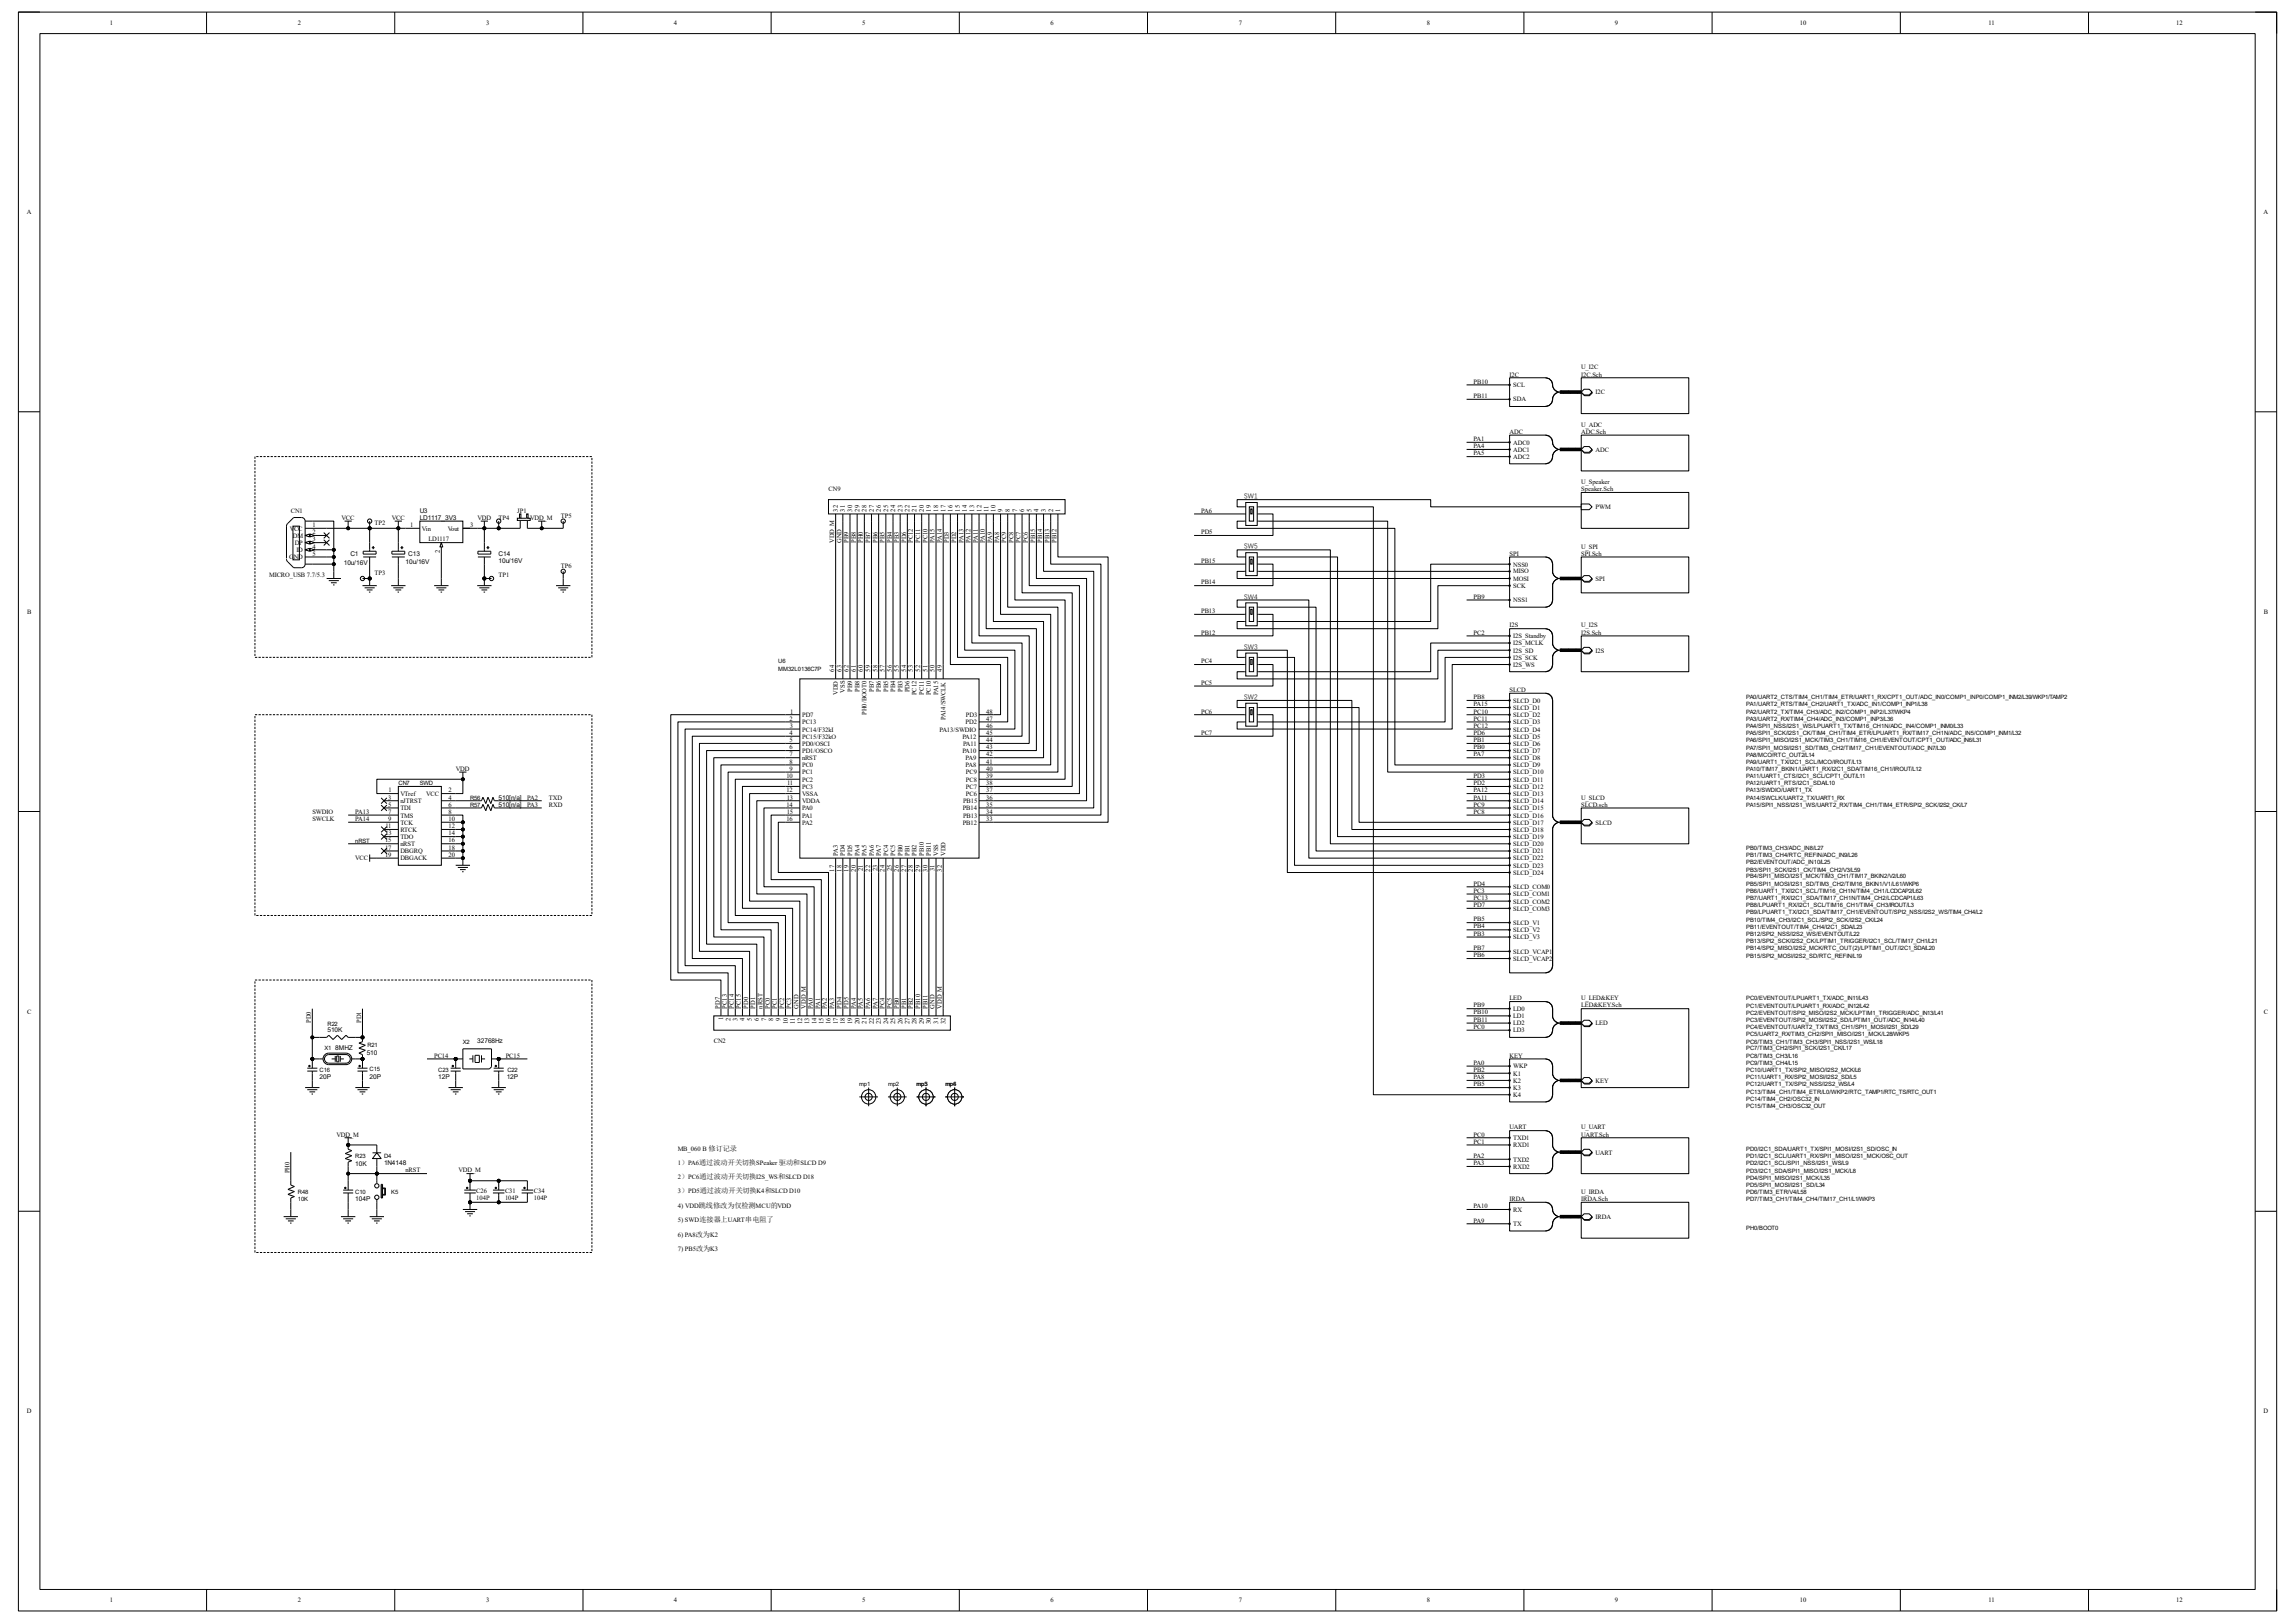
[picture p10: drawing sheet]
<svg xmlns="http://www.w3.org/2000/svg" width="297mm" height="210mm" viewBox="0 0 297 210" stroke-linecap="round" stroke-linejoin="round" font-family="sans-serif">
<defs><g id="words">
<g font-size=".9">
<text x="161" y="64.5">SW1</text>
<text x="161" y="71">SW5</text>
<text x="161" y="77.5">SW4</text>
<text x="161" y="83.9">SW3</text>
<text x="161" y="90.4">SW2</text>
</g>
<g font-size=".8">
<text x="14.2" y="3.3">1</text>
<text x="38.5" y="3.3">2</text>
<text x="62.9" y="3.3">3</text>
<text x="87.2" y="3.3">4</text>
<text x="111.6" y="3.3">5</text>
<text x="135.9" y="3.3">6</text>
<text x="160.3" y="3.3">7</text>
<text x="184.7" y="3.3">8</text>
<text x="209" y="3.3">9</text>
<text x="232.9" y="3.3">10</text>
<text x="257.3" y="3.3">11</text>
<text x="281.6" y="3.3">12</text>
<text x="3.5" y="27.7">A</text>
<text x="292.9" y="27.7">A</text>
<text x="204.6" y="47.8">U_I2C</text>
<text x="190.7" y="49.7">PB10</text>
<text x="190.7" y="51.5">PB11</text>
<text x="195.4" y="48.7">I2C</text>
<text x="195.8" y="51.9">SDA</text>
<text x="195.8" y="50.1">SCL</text>
<text x="204.6" y="48.7">I2C.Sch</text>
<text x="206.5" y="51">I2C</text>
<text x="190.7" y="57.1">PA1</text>
<text x="190.7" y="58">PA4</text>
<text x="190.7" y="58.9">PA5</text>
<text x="195.4" y="56.1">ADC</text>
<text x="195.8" y="57.5">ADC0</text>
<text x="195.8" y="58.5">ADC1</text>
<text x="195.8" y="59.4">ADC2</text>
<text x="204.6" y="55.2">U_ADC</text>
<text x="204.6" y="56.1">ADC.Sch</text>
<text x="206.5" y="58.5">ADC</text>
<text x="107.2" y="63.5">CN9</text>
<text x="204.6" y="62.6">U_Speaker</text>
<text x="204.6" y="63.5">Speaker.Sch</text>
<text x="206.5" y="65.9">PWM</text>
<text x="37.5" y="68.7">VCC</text>
<text x="37.6" y="66.3">CN1</text>
<text x="37.9" y="69.6">DM</text>
<text x="38.1" y="70.5">DP</text>
<text x="38.4" y="71.5">ID</text>
<text x="40.4" y="68.2">1</text>
<text x="40.4" y="69.1">2</text>
<text x="40.4" y="70.1">3</text>
<text x="40.4" y="71">4</text>
<text x="40.4" y="71.9">5</text>
<text x="44.2" y="67.3">VCC</text>
<text x="45.3" y="71.9">C1</text>
<text x="48.5" y="67.9">TP2</text>
<text x="50.7" y="67.3">VCC</text>
<text x="52.8" y="71.9">C13</text>
<text x="53.1" y="68.2">1</text>
<text x="54.3" y="66.3">U3</text>
<text x="54.3" y="67.3">LD1117_3V3</text>
<text x="54.6" y="68.7">Vin</text>
<text x="55.5" y="70.1">LD1117</text>
<text x="56.9" y="71.5" transform="rotate(-90 56.9 71.5)">2</text>
<text x="58" y="68.7">Vout</text>
<text x="60.8" y="68.2">3</text>
<text x="61.8" y="67.3">VDD</text>
<text x="64.5" y="71.9">C14</text>
<text x="64.5" y="67.3">TP4</text>
<text x="66.9" y="66.3">JP1</text>
<text x="68.6" y="67.3">VDD_M</text>
<text x="72.6" y="67">TP5</text>
<text x="108" y="70.2" transform="rotate(-90 108 70.2)">VDD_M</text>
<text x="108.4" y="66.2" transform="rotate(-90 108.4 66.2)">32</text>
<text x="108.9" y="70.2" transform="rotate(-90 108.9 70.2)">GND</text>
<text x="109.4" y="66.2" transform="rotate(-90 109.4 66.2)">31</text>
<text x="109.8" y="70.2" transform="rotate(-90 109.8 70.2)">PB9</text>
<text x="110.3" y="66.2" transform="rotate(-90 110.3 66.2)">30</text>
<text x="110.7" y="70.2" transform="rotate(-90 110.7 70.2)">PB8</text>
<text x="111.2" y="66.2" transform="rotate(-90 111.2 66.2)">29</text>
<text x="111.7" y="70.2" transform="rotate(-90 111.7 70.2)">PH0</text>
<text x="112.1" y="66.2" transform="rotate(-90 112.1 66.2)">28</text>
<text x="112.6" y="70.2" transform="rotate(-90 112.6 70.2)">PB7</text>
<text x="113.1" y="66.2" transform="rotate(-90 113.1 66.2)">27</text>
<text x="113.5" y="70.2" transform="rotate(-90 113.5 70.2)">PB6</text>
<text x="114" y="66.2" transform="rotate(-90 114 66.2)">26</text>
<text x="114.5" y="70.2" transform="rotate(-90 114.5 70.2)">PB5</text>
<text x="114.9" y="66.2" transform="rotate(-90 114.9 66.2)">25</text>
<text x="115.4" y="70.2" transform="rotate(-90 115.4 70.2)">PB4</text>
<text x="115.9" y="66.2" transform="rotate(-90 115.9 66.2)">24</text>
<text x="116.3" y="70.2" transform="rotate(-90 116.3 70.2)">PB3</text>
<text x="116.8" y="66.2" transform="rotate(-90 116.8 66.2)">23</text>
<text x="117.3" y="70.2" transform="rotate(-90 117.3 70.2)">PD6</text>
<text x="117.7" y="66.2" transform="rotate(-90 117.7 66.2)">22</text>
<text x="118.2" y="70.2" transform="rotate(-90 118.2 70.2)">PC12</text>
<text x="118.6" y="66.2" transform="rotate(-90 118.6 66.2)">21</text>
<text x="119.1" y="70.2" transform="rotate(-90 119.1 70.2)">PC11</text>
<text x="119.6" y="66.2" transform="rotate(-90 119.6 66.2)">20</text>
<text x="120" y="70.2" transform="rotate(-90 120 70.2)">PC10</text>
<text x="120.5" y="66.2" transform="rotate(-90 120.5 66.2)">19</text>
<text x="121" y="70.2" transform="rotate(-90 121 70.2)">PA15</text>
<text x="121.4" y="66.2" transform="rotate(-90 121.4 66.2)">18</text>
<text x="121.9" y="70.2" transform="rotate(-90 121.9 70.2)">PA14</text>
<text x="122.3" y="66.2" transform="rotate(-90 122.3 66.2)">17</text>
<text x="122.8" y="70.2" transform="rotate(-90 122.8 70.2)">PD3</text>
<text x="123.3" y="66.2" transform="rotate(-90 123.3 66.2)">16</text>
<text x="123.7" y="70.2" transform="rotate(-90 123.7 70.2)">PD2</text>
<text x="124.2" y="66.2" transform="rotate(-90 124.2 66.2)">15</text>
<text x="124.7" y="70.2" transform="rotate(-90 124.7 70.2)">PA13</text>
<text x="125.1" y="66.2" transform="rotate(-90 125.1 66.2)">14</text>
<text x="125.6" y="70.2" transform="rotate(-90 125.6 70.2)">PA12</text>
<text x="126.1" y="66.2" transform="rotate(-90 126.1 66.2)">13</text>
<text x="126.5" y="70.2" transform="rotate(-90 126.5 70.2)">PA11</text>
<text x="127" y="66.2" transform="rotate(-90 127 66.2)">12</text>
<text x="127.5" y="70.2" transform="rotate(-90 127.5 70.2)">PA10</text>
<text x="127.9" y="66.2" transform="rotate(-90 127.9 66.2)">11</text>
<text x="128.4" y="70.2" transform="rotate(-90 128.4 70.2)">PA9</text>
<text x="128.8" y="66.2" transform="rotate(-90 128.8 66.2)">10</text>
<text x="129.3" y="70.2" transform="rotate(-90 129.3 70.2)">PA8</text>
<text x="129.8" y="66.2" transform="rotate(-90 129.8 66.2)">9</text>
<text x="130.2" y="70.2" transform="rotate(-90 130.2 70.2)">PC9</text>
<text x="130.7" y="66.2" transform="rotate(-90 130.7 66.2)">8</text>
<text x="131.2" y="70.2" transform="rotate(-90 131.2 70.2)">PC8</text>
<text x="131.6" y="66.2" transform="rotate(-90 131.6 66.2)">7</text>
<text x="132.1" y="70.2" transform="rotate(-90 132.1 70.2)">PC7</text>
<text x="132.6" y="66.2" transform="rotate(-90 132.6 66.2)">6</text>
<text x="133" y="70.2" transform="rotate(-90 133 70.2)">PC6</text>
<text x="133.5" y="66.2" transform="rotate(-90 133.5 66.2)">5</text>
<text x="133.9" y="70.2" transform="rotate(-90 133.9 70.2)">PB15</text>
<text x="134.4" y="66.2" transform="rotate(-90 134.4 66.2)">4</text>
<text x="134.9" y="70.2" transform="rotate(-90 134.9 70.2)">PB14</text>
<text x="135.3" y="66.2" transform="rotate(-90 135.3 66.2)">3</text>
<text x="135.8" y="70.2" transform="rotate(-90 135.8 70.2)">PB13</text>
<text x="136.3" y="66.2" transform="rotate(-90 136.3 66.2)">2</text>
<text x="136.7" y="70.2" transform="rotate(-90 136.7 70.2)">PB12</text>
<text x="137.2" y="66.2" transform="rotate(-90 137.2 66.2)">1</text>
<text x="155.4" y="66.3">PA6</text>
<text x="155.4" y="69.1">PD5</text>
<text x="195.4" y="71.9">SPI</text>
<text x="204.6" y="71">U_SPI</text>
<text x="204.6" y="71.9">SPI.Sch</text>
<text x="34.8" y="74.7">MICRO_USB 7.7/5.3</text>
<text x="37.4" y="72.4">GND</text>
<text x="44.5" y="73.1">10u/16V</text>
<text x="48.5" y="74.4">TP3</text>
<text x="52.5" y="73">10u/16V</text>
<text x="64.5" y="72.9">10u/16V</text>
<text x="64.5" y="74.7">TP1</text>
<text x="72.6" y="73.5">TP6</text>
<text x="155.4" y="75.6">PB14</text>
<text x="155.4" y="72.9">PB15</text>
<text x="190.7" y="77.5">PB9</text>
<text x="195.8" y="76.1">SCK</text>
<text x="195.8" y="74.2">MISO</text>
<text x="195.8" y="75.1">MOSI</text>
<text x="195.8" y="73.3">NSS0</text>
<text x="195.8" y="77.9">NSS1</text>
<text x="206.5" y="75.1">SPI</text>
<text x="3.5" y="79.5">B</text>
<text x="155.4" y="82.1">PB12</text>
<text x="155.4" y="79.3">PB13</text>
<text x="190.7" y="82.1">PC2</text>
<text x="195.4" y="81.2">I2S</text>
<text x="195.8" y="83.5">I2S_MCLK</text>
<text x="195.8" y="82.6">I2S_Standby</text>
<text x="204.6" y="81.2">U_I2S</text>
<text x="204.6" y="82.1">I2S.Sch</text>
<text x="293" y="79.5">B</text>
<text x="100.7" y="85.9">U6</text>
<text x="100.7" y="86.8">MM32L0136C7P</text>
<text x="108" y="86.9" transform="rotate(-90 108 86.9)">64</text>
<text x="108.4" y="89.9" transform="rotate(-90 108.4 89.9)">VDD</text>
<text x="108.9" y="86.9" transform="rotate(-90 108.9 86.9)">63</text>
<text x="109.4" y="89.6" transform="rotate(-90 109.4 89.6)">VSS</text>
<text x="109.8" y="86.9" transform="rotate(-90 109.8 86.9)">62</text>
<text x="110.3" y="89.5" transform="rotate(-90 110.3 89.5)">PB9</text>
<text x="110.7" y="86.9" transform="rotate(-90 110.7 86.9)">61</text>
<text x="111.2" y="89.5" transform="rotate(-90 111.2 89.5)">PB8</text>
<text x="111.7" y="86.9" transform="rotate(-90 111.7 86.9)">60</text>
<text x="112.6" y="86.9" transform="rotate(-90 112.6 86.9)">59</text>
<text x="113.1" y="89.5" transform="rotate(-90 113.1 89.5)">PB7</text>
<text x="113.5" y="86.9" transform="rotate(-90 113.5 86.9)">58</text>
<text x="114" y="89.5" transform="rotate(-90 114 89.5)">PB6</text>
<text x="114.5" y="86.9" transform="rotate(-90 114.5 86.9)">57</text>
<text x="114.9" y="89.5" transform="rotate(-90 114.9 89.5)">PB5</text>
<text x="115.4" y="86.9" transform="rotate(-90 115.4 86.9)">56</text>
<text x="115.9" y="89.5" transform="rotate(-90 115.9 89.5)">PB4</text>
<text x="116.3" y="86.9" transform="rotate(-90 116.3 86.9)">55</text>
<text x="116.8" y="89.5" transform="rotate(-90 116.8 89.5)">PB3</text>
<text x="117.3" y="86.9" transform="rotate(-90 117.3 86.9)">54</text>
<text x="117.7" y="89.6" transform="rotate(-90 117.7 89.6)">PD6</text>
<text x="118.2" y="86.9" transform="rotate(-90 118.2 86.9)">53</text>
<text x="118.6" y="90" transform="rotate(-90 118.6 90)">PC12</text>
<text x="119.1" y="86.9" transform="rotate(-90 119.1 86.9)">52</text>
<text x="119.6" y="89.9" transform="rotate(-90 119.6 89.9)">PC11</text>
<text x="120" y="86.9" transform="rotate(-90 120 86.9)">51</text>
<text x="120.5" y="90" transform="rotate(-90 120.5 90)">PC10</text>
<text x="121" y="86.9" transform="rotate(-90 121 86.9)">50</text>
<text x="121.4" y="90" transform="rotate(-90 121.4 90)">PA15</text>
<text x="121.9" y="86.9" transform="rotate(-90 121.9 86.9)">49</text>
<text x="155.4" y="85.8">PC4</text>
<text x="155.4" y="88.6">PC5</text>
<text x="195.4" y="89.5">SLCD</text>
<text x="195.8" y="84.5">I2S_SD</text>
<text x="195.8" y="85.3">I2S_SCK</text>
<text x="195.8" y="86.3">I2S_WS</text>
<text x="206.5" y="84.5">I2S</text>
<text x="102.2" y="95.1">4</text>
<text x="102.2" y="93.3">2</text>
<text x="102.2" y="94.2">3</text>
<text x="102.3" y="92.3">1</text>
<text x="103.8" y="95.6">PC15/F32kO</text>
<text x="103.8" y="94.7">PC14/F32kI</text>
<text x="103.8" y="93.7">PC13</text>
<text x="103.8" y="92.8">PD7</text>
<text x="112.1" y="92.5" transform="rotate(-90 112.1 92.5)">PH0/BOOT0</text>
<text x="121.6" y="94.7">PA13/SWDIO</text>
<text x="122.3" y="93.2" transform="rotate(-90 122.3 93.2)">PA14/SWCLK</text>
<text x="124.5" y="95.6">PA12</text>
<text x="125" y="93.7">PD2</text>
<text x="125" y="92.8">PD3</text>
<text x="127.6" y="94.2">46</text>
<text x="127.6" y="95.1">45</text>
<text x="127.6" y="93.3">47</text>
<text x="127.6" y="92.3">48</text>
<text x="155.4" y="95.1">PC7</text>
<text x="155.4" y="92.3">PC6</text>
<text x="190.7" y="91.4">PA15</text>
<text x="190.7" y="90.5">PB8</text>
<text x="190.7" y="92.3">PC10</text>
<text x="190.7" y="93.3">PC11</text>
<text x="190.7" y="94.2">PC12</text>
<text x="190.7" y="95.1">PD6</text>
<text x="195.8" y="90.9">SLCD_D0</text>
<text x="195.8" y="91.9">SLCD_D1</text>
<text x="195.8" y="92.8">SLCD_D2</text>
<text x="195.8" y="93.7">SLCD_D3</text>
<text x="195.8" y="94.7">SLCD_D4</text>
<text x="195.8" y="95.6">SLCD_D5</text>
<text x="226" y="90.5">PA0/UART2_CTS/TIM4_CH1/TIM4_ETR/UART1_RX/CPT1_OUT/ADC_IN0/COMP1_INP0/COMP1_INM2/L39/WKP1/TAMP2</text>
<text x="226" y="91.4">PA1/UART2_RTS/TIM4_CH2/UART1_TX/ADC_IN1/COMP1_INP1/L38</text>
<text x="226" y="92.3">PA2/UART2_TX/TIM4_CH3/ADC_IN2/COMP1_INP2/L37/WKP4</text>
<text x="226" y="93.3">PA3/UART2_RX/TIM4_CH4/ADC_IN3/COMP1_INP3/L36</text>
<text x="226" y="94.2">PA4/SPI1_NSS/I2S1_WS/LPUART1_TX/TIM16_CH1N/ADC_IN4/COMP1_INM0/L33</text>
<text x="226" y="95.1">PA5/SPI1_SCK/I2S1_CK/TIM4_CH1/TIM4_ETR/LPUART1_RX/TIM17_CH1N/ADC_IN5/COMP1_INM1/L32</text>
<text x="51.6" y="101.6">CN7</text>
<text x="54.3" y="101.6">SWD</text>
<text x="59" y="99.7">VDD</text>
<text x="101.8" y="100.7">10</text>
<text x="101.9" y="101.6">11</text>
<text x="102.2" y="99.7">9</text>
<text x="102.2" y="98.8">8</text>
<text x="102.2" y="97.9">7</text>
<text x="102.2" y="96.9">6</text>
<text x="102.2" y="96">5</text>
<text x="103.8" y="101.1">PC2</text>
<text x="103.8" y="100.2">PC1</text>
<text x="103.8" y="99.3">PC0</text>
<text x="103.8" y="98.3">nRST</text>
<text x="103.8" y="97.4">PD1/OSCO</text>
<text x="103.8" y="96.5">PD0/OSCI</text>
<text x="124.5" y="97.4">PA10</text>
<text x="124.6" y="96.5">PA11</text>
<text x="125" y="98.3">PA9</text>
<text x="125" y="99.3">PA8</text>
<text x="125" y="100.2">PC9</text>
<text x="125" y="101.1">PC8</text>
<text x="127.6" y="96">44</text>
<text x="127.6" y="96.9">43</text>
<text x="127.6" y="97.9">42</text>
<text x="127.6" y="98.8">41</text>
<text x="127.6" y="99.7">40</text>
<text x="127.6" y="100.7">39</text>
<text x="127.6" y="101.6">38</text>
<text x="190.7" y="97.9">PA7</text>
<text x="190.7" y="96.9">PB0</text>
<text x="190.7" y="96">PB1</text>
<text x="190.7" y="100.7">PD3</text>
<text x="190.7" y="101.6">PD2</text>
<text x="195.8" y="96.5">SLCD_D6</text>
<text x="195.8" y="97.4">SLCD_D7</text>
<text x="195.8" y="98.3">SLCD_D8</text>
<text x="195.8" y="99.3">SLCD_D9</text>
<text x="195.8" y="100.2">SLCD_D10</text>
<text x="195.8" y="101.1">SLCD_D11</text>
<text x="226" y="96.1">PA6/SPI1_MISO/I2S1_MCK/TIM3_CH1/TIM16_CH1/EVENTOUT/CPT1_OUT/ADC_IN6/L31</text>
<text x="226" y="97">PA7/SPI1_MOSI/I2S1_SD/TIM3_CH2/TIM17_CH1/EVENTOUT/ADC_IN7/L30</text>
<text x="226" y="97.9">PA8/MCO/RTC_OUT2/L14</text>
<text x="226" y="98.8">PA9/UART1_TX/I2C1_SCL/MCO/IROUT/L13</text>
<text x="226" y="99.8">PA10/TIM17_BKIN1/UART1_RX/I2C1_SDA/TIM16_CH1/IROUT/L12</text>
<text x="226" y="100.7">PA11/UART1_CTS/I2C1_SCL/CPT1_OUT/L11</text>
<text x="226" y="101.6">PA12/UART1_RTS/I2C1_SDA/L10</text>
<text x="40.4" y="105.3">SWDIO</text>
<text x="40.4" y="106.3">SWCLK</text>
<text x="46" y="105.3">PA13</text>
<text x="46" y="106.3">PA14</text>
<text x="49.9" y="107.1">11</text>
<text x="50.2" y="103.5">3</text>
<text x="50.2" y="104.4">5</text>
<text x="50.2" y="105.3">7</text>
<text x="50.2" y="106.3">9</text>
<text x="50.3" y="102.5">1</text>
<text x="51.8" y="103">VTref</text>
<text x="51.8" y="103.9">nJTRST</text>
<text x="51.8" y="104.9">TDI</text>
<text x="51.8" y="105.8">TMS</text>
<text x="51.8" y="106.7">TCK</text>
<text x="51.8" y="107.6">RTCK</text>
<text x="55.2" y="103">VCC</text>
<text x="58" y="102.5">2</text>
<text x="58" y="103.5">4</text>
<text x="58" y="104.4">6</text>
<text x="58" y="105.3">8</text>
<text x="58" y="106.3">10</text>
<text x="58" y="107.1">12</text>
<text x="60.8" y="103.5">R56</text>
<text x="60.8" y="104.4">R57</text>
<text x="64.5" y="103.5">510[n/a]</text>
<text x="64.5" y="104.4">510[n/a]</text>
<text x="68.2" y="103.5">PA2</text>
<text x="68.2" y="104.4">PA3</text>
<text x="71" y="103.5">TXD</text>
<text x="71" y="104.4">RXD</text>
<text x="101.8" y="106.3">16</text>
<text x="101.8" y="104.4">14</text>
<text x="101.8" y="102.5">12</text>
<text x="101.8" y="105.3">15</text>
<text x="101.8" y="103.5">13</text>
<text x="103.8" y="106.7">PA2</text>
<text x="103.8" y="105.8">PA1</text>
<text x="103.8" y="104.9">PA0</text>
<text x="103.8" y="103.9">VDDA</text>
<text x="103.8" y="103">VSSA</text>
<text x="103.8" y="102.1">PC3</text>
<text x="124.6" y="104.9">PB14</text>
<text x="124.6" y="106.7">PB12</text>
<text x="124.6" y="103.9">PB15</text>
<text x="124.6" y="105.8">PB13</text>
<text x="125" y="102.1">PC7</text>
<text x="125" y="103">PC6</text>
<text x="127.6" y="102.5">37</text>
<text x="127.6" y="103.5">36</text>
<text x="127.6" y="104.4">35</text>
<text x="127.6" y="105.3">34</text>
<text x="127.6" y="106.3">33</text>
<text x="190.7" y="103.5">PA11</text>
<text x="190.7" y="102.5">PA12</text>
<text x="190.7" y="105.3">PC8</text>
<text x="190.7" y="104.4">PC9</text>
<text x="195.8" y="102.1">SLCD_D12</text>
<text x="195.8" y="103">SLCD_D13</text>
<text x="195.8" y="103.9">SLCD_D14</text>
<text x="195.8" y="104.9">SLCD_D15</text>
<text x="195.8" y="105.8">SLCD_D16</text>
<text x="195.8" y="106.7">SLCD_D17</text>
<text x="195.8" y="107.6">SLCD_D18</text>
<text x="204.6" y="103.5">U_SLCD</text>
<text x="204.6" y="104.4">SLCD.sch</text>
<text x="206.5" y="106.7">SLCD</text>
<text x="226" y="102.5">PA13/SWDIO/UART1_TX</text>
<text x="226" y="103.5">PA14/SWCLK/UART2_TX/UART1_RX</text>
<text x="226" y="104.4">PA15/SPI1_NSS/I2S1_WS/UART2_RX/TIM4_CH1/TIM4_ETR/SPI2_SCK/I2S2_CK/L7</text>
<text x="46" y="109.1">nRST</text>
<text x="46" y="111.3">VCC</text>
<text x="49.8" y="109">15</text>
<text x="49.8" y="109.9">17</text>
<text x="49.8" y="110.9">19</text>
<text x="49.9" y="108.1">13</text>
<text x="51.8" y="108.5">TDO</text>
<text x="51.8" y="109.5">nRST</text>
<text x="51.8" y="110.4">DBGRQ</text>
<text x="51.8" y="111.3">DBGACK</text>
<text x="58" y="108.1">14</text>
<text x="58" y="109">16</text>
<text x="58" y="109.9">18</text>
<text x="58" y="110.9">20</text>
<text x="108" y="112.8" transform="rotate(-90 108 112.8)">17</text>
<text x="108.4" y="110.7" transform="rotate(-90 108.4 110.7)">PA3</text>
<text x="108.9" y="112.8" transform="rotate(-90 108.9 112.8)">18</text>
<text x="109.4" y="110.7" transform="rotate(-90 109.4 110.7)">PD4</text>
<text x="109.8" y="112.8" transform="rotate(-90 109.8 112.8)">19</text>
<text x="110.3" y="110.7" transform="rotate(-90 110.3 110.7)">PD5</text>
<text x="110.7" y="112.8" transform="rotate(-90 110.7 112.8)">20</text>
<text x="111.2" y="110.7" transform="rotate(-90 111.2 110.7)">PA4</text>
<text x="111.7" y="112.7" transform="rotate(-90 111.7 112.7)">21</text>
<text x="112.1" y="110.7" transform="rotate(-90 112.1 110.7)">PA5</text>
<text x="112.6" y="112.8" transform="rotate(-90 112.6 112.8)">22</text>
<text x="113.1" y="110.7" transform="rotate(-90 113.1 110.7)">PA6</text>
<text x="113.5" y="112.7" transform="rotate(-90 113.5 112.7)">23</text>
<text x="114" y="110.7" transform="rotate(-90 114 110.7)">PA7</text>
<text x="114.5" y="112.8" transform="rotate(-90 114.5 112.8)">24</text>
<text x="114.9" y="110.7" transform="rotate(-90 114.9 110.7)">PC4</text>
<text x="115.4" y="112.7" transform="rotate(-90 115.4 112.7)">25</text>
<text x="115.9" y="110.7" transform="rotate(-90 115.9 110.7)">PC5</text>
<text x="116.3" y="112.8" transform="rotate(-90 116.3 112.8)">26</text>
<text x="116.8" y="110.7" transform="rotate(-90 116.8 110.7)">PB0</text>
<text x="117.3" y="112.8" transform="rotate(-90 117.3 112.8)">27</text>
<text x="117.7" y="110.7" transform="rotate(-90 117.7 110.7)">PB1</text>
<text x="118.2" y="112.8" transform="rotate(-90 118.2 112.8)">28</text>
<text x="118.6" y="110.7" transform="rotate(-90 118.6 110.7)">PB2</text>
<text x="119.1" y="112.8" transform="rotate(-90 119.1 112.8)">29</text>
<text x="119.6" y="110.7" transform="rotate(-90 119.6 110.7)">PB10</text>
<text x="120" y="112.8" transform="rotate(-90 120 112.8)">30</text>
<text x="120.5" y="110.7" transform="rotate(-90 120.5 110.7)">PB11</text>
<text x="121" y="112.7" transform="rotate(-90 121 112.7)">31</text>
<text x="121.4" y="110.7" transform="rotate(-90 121.4 110.7)">VSS</text>
<text x="121.9" y="112.8" transform="rotate(-90 121.9 112.8)">32</text>
<text x="122.3" y="110.7" transform="rotate(-90 122.3 110.7)">VDD</text>
<text x="195.8" y="108.5">SLCD_D19</text>
<text x="195.8" y="109.5">SLCD_D20</text>
<text x="195.8" y="110.4">SLCD_D21</text>
<text x="195.8" y="111.3">SLCD_D22</text>
<text x="195.8" y="112.3">SLCD_D23</text>
<text x="195.8" y="113.2">SLCD_D24</text>
<text x="226" y="110">PB0/TIM3_CH3/ADC_IN8/L27</text>
<text x="226" y="110.9">PB1/TIM3_CH4/RTC_REFIN/ADC_IN9/L26</text>
<text x="226" y="111.8">PB2/EVENTOUT/ADC_IN10/L25</text>
<text x="226" y="112.8">PB3/SPI1_SCK/I2S1_CK/TIM4_CH2/V3/L59</text>
<text x="226" y="113.7">PB4/SPI1_MISO/I2S1_MCK/TIM3_CH1/TIM17_BKIN2/V2/L60</text>
<text x="190.7" y="119.2">PB5</text>
<text x="190.7" y="115.5">PC3</text>
<text x="190.7" y="116.5">PC13</text>
<text x="190.7" y="114.6">PD4</text>
<text x="190.7" y="117.4">PD7</text>
<text x="195.8" y="115.1">SLCD_COM0</text>
<text x="195.8" y="116">SLCD_COM1</text>
<text x="195.8" y="116.9">SLCD_COM2</text>
<text x="195.8" y="117.9">SLCD_COM3</text>
<text x="195.8" y="119.7">SLCD_V1</text>
<text x="226" y="114.6">PB5/SPI1_MOSI/I2S1_SD/TIM3_CH2/TIM16_BKIN1/V1/L61/WKP6</text>
<text x="226" y="115.5">PB6/UART1_TX/I2C1_SCL/TIM16_CH1N/TIM4_CH1/LCDCAP2/L62</text>
<text x="226" y="116.5">PB7/UART1_RX/I2C1_SDA/TIM17_CH1N/TIM4_CH2/LCDCAP1/L63</text>
<text x="226" y="117.4">PB8/LPUART1_RX/I2C1_SCL/TIM16_CH1/TIM4_CH3/IROUT/L3</text>
<text x="226" y="118.3">PB9/LPUART1_TX/I2C1_SDA/TIM17_CH1/EVENTOUT/SPI2_NSS/I2S2_WS/TIM4_CH4/L2</text>
<text x="226" y="119.3">PB10/TIM4_CH3/I2C1_SCL/SPI2_SCK/I2S2_CK/L24</text>
<text x="190.7" y="121.1">PB3</text>
<text x="190.7" y="120.1">PB4</text>
<text x="190.7" y="123.9">PB6</text>
<text x="190.7" y="122.9">PB7</text>
<text x="195.8" y="120.6">SLCD_V2</text>
<text x="195.8" y="121.5">SLCD_V3</text>
<text x="195.8" y="123.4">SLCD_VCAP1</text>
<text x="195.8" y="124.3">SLCD_VCAP2</text>
<text x="226" y="120.2">PB11/EVENTOUT/TIM4_CH4/I2C1_SDA/L23</text>
<text x="226" y="121.1">PB12/SPI2_NSS/I2S2_WS/EVENTOUT/L22</text>
<text x="226" y="122">PB13/SPI2_SCK/I2S2_CK/LPTIM1_TRIGGER/I2C1_SCL/TIM17_CH1/L21</text>
<text x="226" y="123">PB14/SPI2_MISO/I2S2_MCK/RTC_OUT(2)/LPTIM1_OUT/I2C1_SDA/L20</text>
<text x="226" y="123.9">PB15/SPI2_MOSI/I2S2_SD/RTC_REFIN/L19</text>
<text x="3.5" y="131.2">C</text>
<text x="93.1" y="130.5" transform="rotate(-90 93.1 130.5)">PD7</text>
<text x="94.1" y="130.5" transform="rotate(-90 94.1 130.5)">PC13</text>
<text x="95" y="130.5" transform="rotate(-90 95 130.5)">PC14</text>
<text x="95.9" y="130.5" transform="rotate(-90 95.9 130.5)">PC15</text>
<text x="96.8" y="130.5" transform="rotate(-90 96.8 130.5)">PD0</text>
<text x="97.8" y="130.5" transform="rotate(-90 97.8 130.5)">PD1</text>
<text x="98.7" y="130.5" transform="rotate(-90 98.7 130.5)">nRST</text>
<text x="99.6" y="130.5" transform="rotate(-90 99.6 130.5)">PC0</text>
<text x="100.5" y="130.5" transform="rotate(-90 100.5 130.5)">PC1</text>
<text x="101.5" y="130.5" transform="rotate(-90 101.5 130.5)">PC2</text>
<text x="102.4" y="130.5" transform="rotate(-90 102.4 130.5)">PC3</text>
<text x="103.3" y="130.5" transform="rotate(-90 103.3 130.5)">GND</text>
<text x="104.3" y="130.5" transform="rotate(-90 104.3 130.5)">VDD_M</text>
<text x="105.2" y="130.5" transform="rotate(-90 105.2 130.5)">PA0</text>
<text x="106.1" y="130.5" transform="rotate(-90 106.1 130.5)">PA1</text>
<text x="107" y="130.5" transform="rotate(-90 107 130.5)">PA2</text>
<text x="108" y="130.5" transform="rotate(-90 108 130.5)">PA3</text>
<text x="108.9" y="130.5" transform="rotate(-90 108.9 130.5)">PD4</text>
<text x="109.8" y="130.5" transform="rotate(-90 109.8 130.5)">PD5</text>
<text x="110.7" y="130.5" transform="rotate(-90 110.7 130.5)">PA4</text>
<text x="111.7" y="130.5" transform="rotate(-90 111.7 130.5)">PA5</text>
<text x="112.6" y="130.5" transform="rotate(-90 112.6 130.5)">PA6</text>
<text x="113.5" y="130.5" transform="rotate(-90 113.5 130.5)">PA7</text>
<text x="114.5" y="130.5" transform="rotate(-90 114.5 130.5)">PC4</text>
<text x="115.4" y="130.5" transform="rotate(-90 115.4 130.5)">PC5</text>
<text x="116.3" y="130.5" transform="rotate(-90 116.3 130.5)">PB0</text>
<text x="117.3" y="130.5" transform="rotate(-90 117.3 130.5)">PB1</text>
<text x="118.2" y="130.5" transform="rotate(-90 118.2 130.5)">PB2</text>
<text x="119.1" y="130.5" transform="rotate(-90 119.1 130.5)">PB10</text>
<text x="120" y="130.5" transform="rotate(-90 120 130.5)">PB11</text>
<text x="121" y="130.5" transform="rotate(-90 121 130.5)">GND</text>
<text x="121.9" y="130.5" transform="rotate(-90 121.9 130.5)">VDD_M</text>
<text x="190.7" y="130.3">PB9</text>
<text x="190.7" y="131.3">PB10</text>
<text x="195.4" y="129.4">LED</text>
<text x="195.8" y="130.8">LD0</text>
<text x="195.8" y="131.7">LD1</text>
<text x="204.6" y="129.4">U_LED&amp;KEY</text>
<text x="204.6" y="130.3">LED&amp;KEY.Sch</text>
<text x="226" y="129.5">PC0/EVENTOUT/LPUART1_TX/ADC_IN11/L43</text>
<text x="226" y="130.4">PC1/EVENTOUT/LPUART1_RX/ADC_IN12/L42</text>
<text x="226" y="131.3">PC2/EVENTOUT/SPI2_MISO/I2S2_MCK/LPTIM1_TRIGGER/ADC_IN13/L41</text>
<text x="293" y="131.2">C</text>
<text x="40.2" y="132.4" transform="rotate(-90 40.2 132.4)">PD0</text>
<text x="42" y="135.8">X1</text>
<text x="42.4" y="132.7">R22</text>
<text x="42.4" y="133.6">510K</text>
<text x="43.4" y="135.9">8MHZ</text>
<text x="46.7" y="132.4" transform="rotate(-90 46.7 132.4)">PD1</text>
<text x="47.5" y="136.5">510</text>
<text x="47.5" y="135.5">R21</text>
<text x="56.2" y="136.9">PC14</text>
<text x="59.9" y="135">X2</text>
<text x="61.8" y="135">32768Hz</text>
<text x="65.4" y="136.9">PC15</text>
<text x="92.4" y="135">CN2</text>
<text x="93.6" y="132" transform="rotate(-90 93.6 132)">1</text>
<text x="94.5" y="132.1" transform="rotate(-90 94.5 132.1)">2</text>
<text x="95.4" y="132.1" transform="rotate(-90 95.4 132.1)">3</text>
<text x="96.4" y="132.1" transform="rotate(-90 96.4 132.1)">4</text>
<text x="97.3" y="132.1" transform="rotate(-90 97.3 132.1)">5</text>
<text x="98.2" y="132.1" transform="rotate(-90 98.2 132.1)">6</text>
<text x="99.1" y="132.1" transform="rotate(-90 99.1 132.1)">7</text>
<text x="100.1" y="132.1" transform="rotate(-90 100.1 132.1)">8</text>
<text x="101" y="132.1" transform="rotate(-90 101 132.1)">9</text>
<text x="101.9" y="132.5" transform="rotate(-90 101.9 132.5)">10</text>
<text x="102.9" y="132.5" transform="rotate(-90 102.9 132.5)">11</text>
<text x="103.8" y="132.5" transform="rotate(-90 103.8 132.5)">12</text>
<text x="104.7" y="132.5" transform="rotate(-90 104.7 132.5)">13</text>
<text x="105.7" y="132.5" transform="rotate(-90 105.7 132.5)">14</text>
<text x="106.6" y="132.5" transform="rotate(-90 106.6 132.5)">15</text>
<text x="107.5" y="132.5" transform="rotate(-90 107.5 132.5)">16</text>
<text x="108.4" y="132.5" transform="rotate(-90 108.4 132.5)">17</text>
<text x="109.4" y="132.5" transform="rotate(-90 109.4 132.5)">18</text>
<text x="110.3" y="132.5" transform="rotate(-90 110.3 132.5)">19</text>
<text x="111.2" y="132.5" transform="rotate(-90 111.2 132.5)">20</text>
<text x="112.1" y="132.5" transform="rotate(-90 112.1 132.5)">21</text>
<text x="113.1" y="132.5" transform="rotate(-90 113.1 132.5)">22</text>
<text x="114" y="132.5" transform="rotate(-90 114 132.5)">23</text>
<text x="114.9" y="132.5" transform="rotate(-90 114.9 132.5)">24</text>
<text x="115.9" y="132.5" transform="rotate(-90 115.9 132.5)">25</text>
<text x="116.8" y="132.5" transform="rotate(-90 116.8 132.5)">26</text>
<text x="117.7" y="132.5" transform="rotate(-90 117.7 132.5)">27</text>
<text x="118.6" y="132.5" transform="rotate(-90 118.6 132.5)">28</text>
<text x="119.6" y="132.5" transform="rotate(-90 119.6 132.5)">29</text>
<text x="120.5" y="132.5" transform="rotate(-90 120.5 132.5)">30</text>
<text x="121.4" y="132.5" transform="rotate(-90 121.4 132.5)">31</text>
<text x="122.3" y="132.5" transform="rotate(-90 122.3 132.5)">32</text>
<text x="190.7" y="137.8">PA0</text>
<text x="190.7" y="132.2">PB11</text>
<text x="190.7" y="133.1">PC0</text>
<text x="195.4" y="136.9">KEY</text>
<text x="195.8" y="132.7">LD2</text>
<text x="195.8" y="133.6">LD3</text>
<text x="206.5" y="132.7">LED</text>
<text x="226" y="132.2">PC3/EVENTOUT/SPI2_MOSI/I2S2_SD/LPTIM1_OUT/ADC_IN14/L40</text>
<text x="226" y="133.2">PC4/EVENTOUT/UART2_TX/TIM3_CH1/SPI1_MOSI/I2S1_SD/L29</text>
<text x="226" y="134.1">PC5/UART2_RX/TIM3_CH2/SPI1_MISO/I2S1_MCK/L28/WKP5</text>
<text x="226" y="135">PC6/TIM3_CH1/TIM3_CH3/SPI1_NSS/I2S1_WS/L18</text>
<text x="226" y="135.9">PC7/TIM3_CH2/SPI1_SCK/I2S1_CK/L17</text>
<text x="226" y="136.9">PC8/TIM3_CH3/L16</text>
<text x="226" y="137.8">PC9/TIM3_CH4/L15</text>
<text x="41.4" y="138.7">C16</text>
<text x="41.4" y="139.7">20P</text>
<text x="47.8" y="138.6">C15</text>
<text x="47.8" y="139.7">20P</text>
<text x="56.7" y="138.7">C23</text>
<text x="56.7" y="139.7">12P</text>
<text x="65.6" y="139.7">12P</text>
<text x="65.7" y="138.7">C22</text>
<text x="111.2" y="140.6">mp1</text>
<text x="114.9" y="140.6">mp2</text>
<text x="118.6" y="140.6">mp5</text>
<text x="119.6" y="140.6">3</text>
<text x="122.3" y="140.6">mp6</text>
<text x="123.4" y="140.6">4</text>
<text x="190.7" y="139.7">PA8</text>
<text x="190.7" y="138.7">PB2</text>
<text x="190.7" y="140.5">PB5</text>
<text x="195.8" y="138.3">WKP</text>
<text x="195.8" y="139.2">K1</text>
<text x="195.8" y="140.1">K2</text>
<text x="195.8" y="141">K3</text>
<text x="195.8" y="141.9">K4</text>
<text x="206.5" y="140.1">KEY</text>
<text x="226" y="138.7">PC10/UART1_TX/SPI2_MISO/I2S2_MCK/L6</text>
<text x="226" y="139.7">PC11/UART1_RX/SPI2_MOSI/I2S2_SD/L5</text>
<text x="226" y="140.6">PC12/UART1_TX/SPI2_NSS/I2S2_WS/L4</text>
<text x="226" y="141.5">PC13/TIM4_CH1/TIM4_ETR/L0/WKP2/RTC_TAMP1/RTC_TS/RTC_OUT1</text>
<text x="226" y="142.5">PC14/TIM4_CH2/OSC32_IN</text>
<text x="226" y="143.4">PC15/TIM4_CH3/OSC32_OUT</text>
<text x="43.6" y="147.1">VDD_M</text>
<text x="46" y="149.9">R23</text>
<text x="49.7" y="149.9">D4</text>
<text x="87.7" y="148.9">MB_060 B 修订记录</text>
<text x="190.7" y="149.9">PA2</text>
<text x="190.7" y="147.1">PC0</text>
<text x="190.7" y="148">PC1</text>
<text x="195.4" y="146.1">UART</text>
<text x="195.8" y="147.5">TXD1</text>
<text x="195.8" y="148.5">RXD1</text>
<text x="204.6" y="146.1">U_UART</text>
<text x="204.6" y="147.1">UART.Sch</text>
<text x="206.5" y="149.4">UART</text>
<text x="226" y="149.9">PD1/I2C1_SCL/UART1_RX/SPI1_MISO/I2S1_MCK/OSC_OUT</text>
<text x="226" y="148.9">PD0/I2C1_SDA/UART1_TX/SPI1_MOSI/I2S1_SD/OSC_IN</text>
<text x="37.5" y="151.8" transform="rotate(-90 37.5 151.8)">PH0</text>
<text x="38.6" y="154.5">R48</text>
<text x="38.6" y="155.4">10K</text>
<text x="46" y="150.9">10K</text>
<text x="46" y="154.5">C10</text>
<text x="46" y="155.4">104P</text>
<text x="49.7" y="150.8">1N4148</text>
<text x="50.6" y="154.5">K5</text>
<text x="52.5" y="151.7">nRST</text>
<text x="59.4" y="151.7">VDD_M</text>
<text x="61.6" y="154.4">C26</text>
<text x="61.6" y="155.3">104P</text>
<text x="65.4" y="154.4">C31</text>
<text x="65.4" y="155.3">104P</text>
<text x="69.1" y="154.4">C34</text>
<text x="69.1" y="155.3">104P</text>
<text x="87.7" y="150.7">1）PA6通过波动开关切换SPeaker 驱动和SLCD D9</text>
<text x="87.7" y="152.6">2）PC6通过波动开关切换I2S_WS和SLCD D18</text>
<text x="87.7" y="154.4">3）PD5通过波动开关切换K4和SLCD D10</text>
<text x="190.7" y="150.8">PA3</text>
<text x="195.4" y="155.4">IRDA</text>
<text x="195.8" y="150.3">TXD2</text>
<text x="195.8" y="151.3">RXD2</text>
<text x="204.6" y="154.5">U_IRDA</text>
<text x="204.6" y="155.4">IRDA.Sch</text>
<text x="226" y="150.8">PD2/I2C1_SCL/SPI1_NSS/I2S1_WS/L9</text>
<text x="226" y="151.7">PD3/I2C1_SDA/SPI1_MISO/I2S1_MCK/L8</text>
<text x="226" y="152.7">PD4/SPI1_MISO/I2S1_MCK/L35</text>
<text x="226" y="153.6">PD5/SPI1_MOSI/I2S1_SD/L34</text>
<text x="226" y="154.5">PD6/TIM3_ETR/V4/L58</text>
<text x="226" y="155.4">PD7/TIM3_CH1/TIM4_CH4/TIM17_CH1/L1/WKP3</text>
<text x="87.7" y="156.3">4) VDD跳线修改为仅检测MCU的VDD</text>
<text x="87.7" y="158.2">5) SWD连接器上UART串电阻了</text>
<text x="87.7" y="160">6) PA8改为K2</text>
<text x="87.7" y="161.9">7) PB5改为K3</text>
<text x="190.7" y="158.2">PA9</text>
<text x="190.7" y="156.3">PA10</text>
<text x="195.8" y="156.8">RX</text>
<text x="195.8" y="158.7">TX</text>
<text x="206.5" y="157.7">IRDA</text>
<text x="226" y="159.1">PH0/BOOT0</text>
<text x="3.5" y="182.9">D</text>
<text x="292.9" y="182.9">D</text>
<text x="14.2" y="207.3">1</text>
<text x="38.5" y="207.3">2</text>
<text x="62.9" y="207.3">3</text>
<text x="87.2" y="207.3">4</text>
<text x="111.6" y="207.3">5</text>
<text x="135.9" y="207.3">6</text>
<text x="160.3" y="207.3">7</text>
<text x="184.7" y="207.3">8</text>
<text x="209" y="207.3">9</text>
<text x="232.9" y="207.3">10</text>
<text x="257.3" y="207.3">11</text>
<text x="281.6" y="207.3">12</text>
</g>
</g></defs>
<g fill="none" stroke="#000" stroke-width=".13">
<path d="M2.4 1.6h2.8M2.4 1.6h292.2v206.9h-292.2zM5.2 4.3h286.7v201.4h-286.7zM26.7 1.6v2.7M51.1 1.6v2.7M75.4 1.6v2.7M99.8 1.6v2.7M124.2 1.6v2.7M148.5 1.6v2.7M172.9 1.6v2.7M197.2 1.6v2.7M221.6 1.6v2.7"/>
<path d="M245.9 1.6v2.7M270.3 1.6v2.7M291.9 1.6h2.7v2.7M2.4 53.3h2.8M291.9 53.3h2.7M2.4 105h2.8M291.9 105h2.7M2.4 156.7h2.8M291.9 156.7h2.7M26.7 205.7v2.8M51.1 205.7v2.8M75.4 205.7v2.8"/>
<path d="M99.8 205.7v2.8M124.2 205.7v2.8M148.5 205.7v2.8M172.9 205.7v2.8M197.2 205.7v2.8M221.6 205.7v2.8M245.9 205.7v2.8M270.3 205.7v2.8M294.6 205.7v2.8"/>
</g>
<path d="M103.5 87.8h23.2v23.2h-23.2z" fill-rule="evenodd" fill="#fff"/>
<g fill="none" stroke="#000" stroke-width=".13">
<path d="M50.7 71.3h1.7v.4h-1.7zM50.7 72.1h1.7M51.5 70.2v1.1M51.5 72.1v.9M51.8 70.9h.4M52 70.7v.4M61.8 72.1h1.7M61.8 71.3h1.7v.4h-1.7zM62.7 70.2v1.1M62.7 72.1v.9M63 70.9h.3M63.1 70.7v.4"/>
<path d="M101.7 94.3h1.8M101.7 95.3h1.8M101.7 96.2h1.8M101.7 97.1h1.8M101.7 98h1.8M101.7 99h1.8M101.7 99.9h1.8M101.7 93.4h1.8M101.7 92.5h1.8M103.5 87.8h23.2v23.2h-23.2zM108.1 86v1.8M109.1 86v1.8"/>
<path d="M110 86v1.8M110.9 86v1.8M111.9 86v1.8M112.8 86v1.8M113.7 86v1.8M114.6 86v1.8M115.6 86v1.8M116.5 86v1.8M117.4 86v1.8M118.4 86v1.8M119.3 86v1.8M120.2 86v1.8"/>
<path d="M121.1 86v1.8M122.1 86v1.8M126.7 94.3h1.9M126.7 95.3h1.9M126.7 96.2h1.9M126.7 97.1h1.9M126.7 98h1.9M126.7 99h1.9M126.7 99.9h1.9M126.7 93.4h1.9M126.7 92.5h1.9M101.7 100.8h1.8"/>
<path d="M101.7 101.8h1.8M101.7 102.7h1.8M101.7 103.6h1.8M101.7 104.5h1.8M101.7 105.5h1.8M101.7 106.4h1.8M108.1 111v1.9M109.1 111v1.9M110 111v1.9M110.9 111v1.9M111.9 111v1.9M112.8 111v1.9"/>
<path d="M113.7 111v1.9M114.6 111v1.9M115.6 111v1.9M116.5 111v1.9M117.4 111v1.9M118.4 111v1.9M119.3 111v1.9M120.2 111v1.9M121.1 111v1.9M122.1 111v1.9M126.7 100.8h1.9M126.7 101.8h1.9"/>
<path d="M126.7 102.7h1.9M126.7 103.6h1.9M126.7 104.5h1.9M126.7 105.5h1.9M126.7 106.4h1.9"/>
</g>
<path d="M54.3 67.4h5.6v2.8h-5.6z" fill-rule="evenodd" fill="#fff"/>
<path d="M54.3 67.4h5.6v2.8h-5.6zM57.1 70.2v1.9" fill="none" stroke="#000" stroke-width=".13"/>
<path d="M57.1 70.2l.2 .6h-.4z" fill="#fff"/>
<g fill="none" stroke="#000" stroke-width=".13">
<path d="M50.6 75.8h1.9M50.9 76.1h1.3M51.1 67.4h.9M51.2 76.3h.7M51.5 76.6h.1M51.5 67.4v1M51.5 74.9v.9M52.5 68.4h1.8M57.1 70.2l.2 .6h-.4zM59.9 68.4h1.9"/>
<circle cx="47.8" cy="68.4" r=".19"/>
<circle cx="51.5" cy="68.4" r=".19"/>
</g>
<g fill="#000">
<circle cx="47.8" cy="68.4" r=".19"/>
<circle cx="51.5" cy="68.4" r=".19"/>
</g>
<circle cx="47.8" cy="67.4" r=".28" fill="#fff"/>
<g fill="none" stroke="#000" stroke-width=".13">
<path d="M47.8 67.4v1M61.8 75.8h1.8M62 76.1h1.3M62.2 67.4h.9M62.3 76.3h.8M62.6 76.6h.2M62.7 67.4v1M62.7 74.9v.9M72 75.8h1.8M72.2 76.1h1.3M72.5 76.3h.8M72.8 76.6h.2"/>
<path d="M72.9 74.9v.9"/>
<circle cx="47.8" cy="68.4" r=".19"/>
<circle cx="47.8" cy="67.4" r=".28"/>
<circle cx="62.7" cy="68.4" r=".19"/>
<circle cx="62.7" cy="74.9" r=".19"/>
<circle cx="64.5" cy="68.4" r=".19"/>
</g>
<g fill="#000">
<circle cx="47.8" cy="68.4" r=".19"/>
<circle cx="62.7" cy="68.4" r=".19"/>
<circle cx="62.7" cy="74.9" r=".19"/>
<circle cx="64.5" cy="68.4" r=".19"/>
</g>
<circle cx="64.5" cy="67.4" r=".28" fill="#fff"/>
<g fill="none" stroke="#000" stroke-width=".13">
<path d="M64.5 67.4v1"/>
<circle cx="64.5" cy="68.4" r=".19"/>
<circle cx="64.5" cy="67.4" r=".28"/>
</g>
<circle cx="64.5" cy="68.4" r=".19" fill="#000"/>
<circle cx="72.9" cy="67.4" r=".28" fill="#fff"/>
<g fill="none" stroke="#000" stroke-width=".13">
<path d="M72.9 67.4v1"/>
<circle cx="72.9" cy="67.4" r=".28"/>
</g>
<circle cx="72.9" cy="73.9" r=".28" fill="#fff"/>
<g fill="none" stroke="#000" stroke-width=".13">
<path d="M72.9 73.9v1"/>
<circle cx="62.7" cy="74.9" r=".19"/>
<circle cx="72.9" cy="73.9" r=".28"/>
</g>
<circle cx="62.7" cy="74.9" r=".19" fill="#000"/>
<circle cx="63.6" cy="74.9" r=".28" fill="#fff"/>
<g fill="none" stroke="#000" stroke-width=".13">
<path d="M62.7 74.9h.9"/>
<circle cx="47.8" cy="74.9" r=".19"/>
<circle cx="62.7" cy="74.9" r=".19"/>
<circle cx="63.6" cy="74.9" r=".28"/>
</g>
<g fill="#000">
<circle cx="47.8" cy="74.9" r=".19"/>
<circle cx="62.7" cy="74.9" r=".19"/>
</g>
<circle cx="46.9" cy="74.9" r=".28" fill="#fff"/>
<g fill="none" stroke="#000" stroke-width=".13">
<path d="M46.9 74.9h.9v.9M46.9 75.8h1.9M47 71.3h1.7v.4h-1.7zM47 72.1h1.7M47.2 76.1h1.3M47.5 76.3h.7M47.7 76.6h.2M47.8 70.2v1.1M47.8 72.1v.9M48.1 70.9h.4M48.3 70.7v.4M67.3 66.5v1.9"/>
<path d="M68.2 66.5v1.9"/>
<circle cx="46.9" cy="74.9" r=".28"/>
<circle cx="47.8" cy="74.9" r=".19"/>
</g>
<circle cx="47.8" cy="74.9" r=".19" fill="#000"/>
<path d="M67 67.1h1.6v.2h-1.6z" fill-rule="evenodd" fill="#fff"/>
<path d="M67 67.1h1.6v.2h-1.6z" fill="none" stroke="#000" stroke-width=".13"/>
<path d="M68.2 66.5h.1v.6h-.1z" fill-rule="evenodd" fill="#fff"/>
<path d="M68.2 66.5h.1v.6h-.1z" fill="none" stroke="#000" stroke-width=".13"/>
<path d="M67.2 66.5h.2v.6h-.2z" fill-rule="evenodd" fill="#fff"/>
<g fill="none" stroke="#000" stroke-width=".13">
<path d="M56.2 75.8h1.8M56.5 76.1h1.3M56.7 76.3h.8M57 76.6h.2M57.1 74.9v.9M67.2 66.5h.2v.6h-.2zM39.8 138.6h1.3M39.8 138.2h1.3M40.4 137v1.2M40.4 138.6v1.2M36.7 157.4h1.9M37 157.7h1.3"/>
<path d="M37.3 158h.7M37.5 158.3h.2M37.6 152.8v.5l.5 .2-.8 .4 .8 .3-.8 .4 .8 .2-.5 .2v.6M37.6 156.5v.9"/>
<circle cx="40.4" cy="137" r=".19"/>
</g>
<circle cx="40.4" cy="137" r=".19" fill="#000"/>
<circle cx="40" cy="137.9" r=".09" fill="#fff"/>
<g fill="none" stroke="#000" stroke-width=".13">
<path d="M46.3 138.6h1.3M46.3 138.2h1.3M46.9 137v1.2M46.9 138.6v1.2"/>
<circle cx="40" cy="137.9" r=".09"/>
<circle cx="46.9" cy="137" r=".19"/>
</g>
<circle cx="46.9" cy="137" r=".19" fill="#000"/>
<circle cx="46.5" cy="137.9" r=".09" fill="#fff"/>
<g fill="none" stroke="#000" stroke-width=".13">
<path d="M40.4 139.8v.9M41.3 134.2h1l.3-.2 .5 .5 .6-.5 .5 .5 .6-.5 .3 .2h.9M41.3 137h.5M42 136.5l.6-.2h2.2a.74 .74 0 0 1 .7 .7 .74 .74 0 0 1-.7 .8h-2.2a.74 .74 0 0 1-.7-.5 .74 .74 0 0 1 .1-.8zM42.3 136.5h.3h2.2a.56 .56 0 0 1 .5 .5 .56 .56 0 0 1-.5 .6h-2.2a.56 .56 0 0 1-.6-.4 .56 .56 0 0 1 .3-.7zM42.9 137h.5M43.4 136.6v.8M43.6 136.6h.3v.8h-.3zM44 137h.5M44 136.6v.8M45.5 137h.5M46.9 134.2v.6l-.4 .2 .8 .3-.8 .3 .8 .3-.8 .4 .4 .2v.5"/>
<path d="M46.9 139.8v.9M58.3 138.6h1.3M58.3 138.2h1.3M59 138.6v2.1M59.9 137h-.9v1.2M59.9 135.7h3.7v2.3l-.3 .3h-3.4zM60.7 137h.5M61.2 136.6v.9M61.5 136.6h.5v.9h-.5zM62.3 137h.5M62.3 136.6v.9M63.6 137h.9"/>
<path d="M64.5 139.8v.9M39.5 140.7h1.8M39.8 141h1.3M40 141.3h.8M40.3 141.6h.2M46 140.7h1.8M46.3 141h1.3M46.5 141.3h.8M46.8 141.6h.2M58 140.7h1.9M58.3 141h1.3M58.6 141.3h.7"/>
<path d="M58.9 141.6h.2M63.6 140.7h1.9M63.9 141h1.3M64.2 141.3h.7M64.4 141.6h.2"/>
<circle cx="46.5" cy="137.9" r=".09"/>
<circle cx="46.9" cy="134.2" r=".19"/>
<circle cx="46.9" cy="137" r=".19"/>
<circle cx="59" cy="137" r=".19"/>
<circle cx="64.5" cy="137" r=".19"/>
</g>
<g fill="#000">
<circle cx="46.9" cy="134.2" r=".19"/>
<circle cx="46.9" cy="137" r=".19"/>
<circle cx="59" cy="137" r=".19"/>
<circle cx="64.5" cy="137" r=".19"/>
</g>
<circle cx="58.6" cy="137.9" r=".09" fill="#fff"/>
<g fill="none" stroke="#000" stroke-width=".13">
<path d="M63.9 138.6h1.3M63.9 138.2h1.3M64.5 137v1.2M64.5 138.6v1.2"/>
<circle cx="58.6" cy="137.9" r=".09"/>
<circle cx="64.5" cy="137" r=".19"/>
</g>
<circle cx="64.5" cy="137" r=".19" fill="#000"/>
<circle cx="64.2" cy="137.9" r=".09" fill="#fff"/>
<g fill="none" stroke="#000" stroke-width=".13">
<path d="M44.4 154.4h1.3M44.4 154h1.3M45.1 148.2v.5l.4 .2-.8 .4 .8 .2-.8 .4 .8 .3-.4 .2v.5M45.1 152.8v1.2M45.1 154.4v1.2"/>
<circle cx="64.2" cy="137.9" r=".09"/>
<circle cx="45.1" cy="148.2" r=".19"/>
</g>
<circle cx="45.1" cy="148.2" r=".19" fill="#000"/>
<circle cx="44.7" cy="153.7" r=".09" fill="#fff"/>
<g fill="none" stroke="#000" stroke-width=".13">
<path d="M44.1 157.4h1.9M44.4 157.7h1.3M44.6 147.2h.9M44.7 158h.7M45 158.3h.1M45.1 147.2v1M45.1 156.5v.9"/>
<circle cx="44.7" cy="153.7" r=".09"/>
<circle cx="45.1" cy="148.2" r=".19"/>
</g>
<circle cx="45.1" cy="148.2" r=".19" fill="#000"/>
<path d="M48.8 149.2l.5 .7h-1.1z" fill="#fff"/>
<g fill="none" stroke="#000" stroke-width=".13">
<path d="M47.8 157.4h1.9M48.1 157.7h1.3M48.2 149.2h1.1M48.4 158h.7M48.7 158.3h.2M48.8 149.2l.5 .7h-1.1zM48.8 148.2v1M48.8 149.9v1M48.8 151.9v1.2M48.8 155.2v2.2M49.3 153.3h.2v1.7h-.2zM49.4 153.3v1.7"/>
<path d="M49.5 153.7h.4v.9h-.4M49.5 153.8h.3M49.5 154.6h.3M49.8 153.7v.9M60.1 154.4h1.5M60.1 154h1.5M60.8 152.8v1.2M60.8 154.4v1.2"/>
<circle cx="48.8" cy="154.9" r=".28"/>
<circle cx="48.8" cy="153.4" r=".28"/>
<circle cx="48.8" cy="151.9" r=".19"/>
<circle cx="60.8" cy="152.8" r=".19"/>
<circle cx="60.8" cy="155.6" r=".19"/>
</g>
<g fill="#000">
<circle cx="48.8" cy="151.9" r=".19"/>
<circle cx="60.8" cy="152.8" r=".19"/>
<circle cx="60.8" cy="155.6" r=".19"/>
</g>
<circle cx="60.5" cy="153.7" r=".09" fill="#fff"/>
<g fill="none" stroke="#000" stroke-width=".13">
<path d="M63.8 154.4h1.5M63.8 154h1.5M64.5 152.8v1.2M64.5 154.4v1.2"/>
<circle cx="60.5" cy="153.7" r=".09"/>
<circle cx="64.5" cy="152.8" r=".19"/>
<circle cx="64.5" cy="155.6" r=".19"/>
</g>
<g fill="#000">
<circle cx="64.5" cy="152.8" r=".19"/>
<circle cx="64.5" cy="155.6" r=".19"/>
</g>
<circle cx="64.2" cy="153.7" r=".09" fill="#fff"/>
<g fill="none" stroke="#000" stroke-width=".13">
<path d="M67.5 154.4h1.5M67.5 154h1.5M68.3 152.8v1.2M68.3 154.4v1.2"/>
<circle cx="64.2" cy="153.7" r=".09"/>
</g>
<circle cx="67.9" cy="153.7" r=".09" fill="#fff"/>
<g fill="none" stroke="#000" stroke-width=".13">
<path d="M59 112h1.8M59.3 112.2h1.3M59.5 112.5h.8M59.8 112.8h.2M59.9 111v1M59.9 156.5h1.9M60.2 156.8h1.3M60.4 151.9h.9M60.5 157.1h.7M60.7 157.3h.2M60.8 151.9v.9M60.8 155.6v.9"/>
<circle cx="59.9" cy="111" r=".19"/>
<circle cx="60.8" cy="152.8" r=".19"/>
<circle cx="60.8" cy="155.6" r=".19"/>
<circle cx="67.9" cy="153.7" r=".09"/>
</g>
<g fill="#000">
<circle cx="59.9" cy="111" r=".19"/>
<circle cx="60.8" cy="152.8" r=".19"/>
<circle cx="60.8" cy="155.6" r=".19"/>
</g>
<path d="M51.6 101.8h5.5v10.2h-5.5z" fill-rule="evenodd" fill="#fff"/>
<g fill="none" stroke="#000" stroke-width=".13">
<path d="M33 92.7v.2M33 93.1v.3M33 93.6v.3M33 94v.3M33 94.5v.3M33 95v.3M33 95.4v.3M33 95.9v.3M33 96.4v.3M33 96.8v.3M33 97.3v.3M33 97.8v.2"/>
<path d="M33 98.2v.3M33 98.7v.3M33 99.2v.2M33 99.6v.3M33 92.5h.3M33.5 92.5h.3M33.9 92.5h.3M34.4 92.5h.3M34.9 92.5h.2M35.3 92.5h.3M35.8 92.5h.3M36.2 92.5h.3"/>
<path d="M36.7 92.5h.3M37.2 92.5h.3M37.6 92.5h.3M38.1 92.5h.3M38.6 92.5h.3M39 92.5h.3M39.5 92.5h.3M40 92.5h.2M40.4 92.5h.3M40.9 92.5h.3M41.3 92.5h.3M41.8 92.5h.3"/>
<path d="M42.3 92.5h.3M42.7 92.5h.3M43.2 92.5h.3M43.7 92.5h.3M44.1 92.5h.3M44.6 92.5h.3M45.1 92.5h.2M45.5 92.5h.3M46 92.5h.3M46.5 92.5h.2M46.9 92.5h.3M47.4 92.5h.3"/>
<path d="M47.8 92.5h.3M48.3 92.5h.3M48.8 92.5h.3M49.2 92.5h.3M49.7 92.5h.3M50.2 92.5h.3M50.6 92.5h.3M51.1 92.5h.3M51.6 92.5h.2M52 92.5h.3M52.5 92.5h.3M52.9 92.5h.3"/>
<path d="M53.4 92.5h.3M53.9 92.5h.3M54.3 92.5h.3M54.8 92.5h.3M55.3 92.5h.3M55.7 92.5h.3M56.2 92.5h.3M56.7 92.5h.2M57.1 92.5h.3M57.6 92.5h.3M58 92.5h.3M58.5 92.5h.3"/>
<path d="M59 92.5h.3M59.4 99.9h1M59.4 92.5h.3M59.9 99.9v.9M59.9 92.5h.3M60.4 92.5h.3M60.8 92.5h.3M61.3 92.5h.3M61.8 92.5h.2M62.2 92.5h.3M62.7 92.5h.3M63.2 92.5h.2"/>
<path d="M63.6 92.5h.3M64.1 92.5h.3M64.5 92.5h.3M65 92.5h.3M65.5 92.5h.3M65.9 92.5h.3M66.4 92.5h.3M66.9 92.5h.3M67.3 92.5h.3M67.8 92.5h.3M68.3 92.5h.2M68.7 92.5h.3"/>
<path d="M69.2 92.5h.3M69.6 92.5h.3M70.1 92.5h.3M70.6 92.5h.3M71 92.5h.3M71.5 92.5h.3M72 92.5h.3M72.4 92.5h.3M72.9 92.5h.3M73.4 92.5h.2M73.8 92.5h.3M74.3 92.5h.3"/>
<path d="M74.7 92.5h.3M75.2 92.5h.3M75.7 92.5h.3M76.1 92.5h.3M76.6 92.5v.3M76.6 92.9v.3M76.6 93.4v.3M76.6 93.9v.3M76.6 94.3v.3M76.6 94.8v.3M76.6 95.3v.3M76.6 95.7v.3"/>
<path d="M76.6 96.2v.3M76.6 96.7v.2M76.6 97.1v.3M76.6 97.6v.3M76.6 98v.3M76.6 98.5v.3M76.6 99v.3M76.6 99.4v.3M76.6 99.9v.3M33 100.1v.3M33 100.5v.3M33 101v.3"/>
<path d="M33 101.5v.3M33 101.9v.3M33 102.4v.3M33 102.9v.3M33 103.3v.3M33 103.8v.3M33 104.3v.2M33 104.7v.3M33 105.2v.3M33 105.6v.3M33 106.1v.3M33 106.6v.3"/>
<path d="M33 107v.3M33 107.5v.3M33 108v.3M33 108.4v.3M33 108.9v.3M33 109.4v.2M33 109.8v.3M33 110.3v.3M33 110.7v.3M33 111.2v.3M33 111.7v.3M33 112.1v.3"/>
<path d="M33 112.6v.3M33 113.1v.3M33 113.5v.3M33 114v.3M33 114.5v.2M33 114.9v.3M33 115.4v.3M33 115.9v.2M33 116.3v.3M33 116.8v.3M33 117.2v.3M33 117.7v.3"/>
<path d="M33 118.2v.3M33.2 118.5h.3M33.6 118.5h.3M34.1 118.5h.3M34.6 118.5h.3M35 118.5h.3M35.5 118.5h.3M36 118.5h.2M36.4 118.5h.3M36.9 118.5h.3M37.3 118.5h.3M37.8 118.5h.3"/>
<path d="M38.3 118.5h.3M38.7 118.5h.3M39.2 118.5h.3M39.7 118.5h.3M40.1 118.5h.3M40.6 118.5h.3M41.1 118.5h.2M41.5 118.5h.3M42 118.5h.3M42.4 118.5h.3M42.9 118.5h.3M43.4 118.5h.3"/>
<path d="M43.8 118.5h.3M44.3 118.5h.3M44.8 118.5h.3M45.2 118.5h.3M45.7 118.5h.3M46.2 118.5h.3M46.6 118.5h.3M47.1 118.5h.3M47.6 118.5h.2M47.8 111h1M47.8 110.6v.9M48 118.5h.3"/>
<path d="M48.5 118.5h.3M48.9 118.5h.3M49.4 118.5h.3M49.7 102.7h1.9M49.7 103.6h1.9M49.7 104.5h1.9M49.7 105.5h1.9M49.7 106.4h1.9M49.7 107.3h1.9M49.7 108.3h1.9M49.7 109.2h1.9M49.7 110.1h1.9"/>
<path d="M49.7 111h1.9M49.9 118.5h.3M50.3 118.5h.3M50.8 118.5h.3M51.3 118.5h.3M51.6 101.8h5.5v10.2h-5.5zM51.7 118.5h.3M52.2 118.5h.3M52.7 118.5h.2M53.1 118.5h.3M53.6 118.5h.3M54 118.5h.3"/>
<path d="M54.5 118.5h.3M55 118.5h.3M55.4 118.5h.3M55.9 118.5h.3M56.4 118.5h.3M56.8 118.5h.3M57.1 102.7h1.9M57.1 103.6h1.9M57.1 104.5h1.9M57.1 105.5h1.9M57.1 106.4h1.9M57.1 107.3h1.9"/>
<path d="M57.1 108.3h1.9M57.1 109.2h1.9M57.1 110.1h1.9M57.1 111h1.9M57.3 118.5h.3M57.8 118.5h.2M58.2 118.5h.3M58.7 118.5h.3M59.1 118.5h.3M59.6 118.5h.3M60.1 118.5h.3M60.5 118.5h.3"/>
<path d="M61 118.5h.3M61.5 118.5h.3M61.9 118.5h.3M62.4 118.5h.3M62.9 118.5h.3M63.3 118.5h.3M63.8 118.5h.3M64.3 118.5h.2M64.7 118.5h.3M65.2 118.5h.3M65.6 118.5h.3M66.1 118.5h.3"/>
<path d="M66.6 118.5h.3M67 118.5h.3M67.5 118.5h.3M68 118.5h.3M68.4 118.5h.3M68.9 118.5h.3M69.4 118.5h.2M69.8 118.5h.3M70.3 118.5h.3M70.7 118.5h.3M71.2 118.5h.3M71.7 118.5h.3"/>
<path d="M72.1 118.5h.3M72.6 118.5h.3M73.1 118.5h.3M73.5 118.5h.3M74 118.5h.3M74.5 118.5h.2M74.9 118.5h.3M75.4 118.5h.3M75.9 118.5h.2M76.3 118.5h.3M76.6 100.4v.3M76.6 100.8v.3"/>
<path d="M76.6 101.3v.3M76.6 101.8v.3M76.6 102.2v.3M76.6 102.7v.3M76.6 103.2v.2M76.6 103.6v.3M76.6 104.1v.3M76.6 104.5v.3M76.6 105v.3M76.6 105.5v.3M76.6 105.9v.3M76.6 106.4v.3"/>
<path d="M76.6 106.9v.3M76.6 107.3v.3M76.6 107.8v.3M76.6 108.3v.2M76.6 108.7v.3M76.6 109.2v.3M76.6 109.6v.3M76.6 110.1v.3M76.6 110.6v.3M76.6 111v.3M76.6 111.5v.3M76.6 112v.3"/>
<path d="M76.6 112.4v.3M76.6 112.9v.3M76.6 113.4v.2M76.6 113.8v.3M76.6 114.3v.3M76.6 114.7v.3M76.6 115.2v.3M76.6 115.7v.3M76.6 116.1v.3M76.6 116.6v.3M76.6 117.1v.3M76.6 117.5v.3"/>
<path d="M76.6 118v.3"/>
<circle cx="59.9" cy="100.8" r=".19"/>
</g>
<circle cx="59.9" cy="100.8" r=".19" fill="#000"/>
<circle cx="112.4" cy="141.9" r=".93" fill="#fff"/>
<circle cx="112.4" cy="141.9" r=".93" fill="none" stroke="#000" stroke-width=".13"/>
<circle cx="112.4" cy="141.9" r=".46" fill="#fff"/>
<g fill="none" stroke="#000" stroke-width=".13">
<path d="M111.2 141.9h2.4M112.4 140.7v2.4"/>
<circle cx="112.4" cy="141.9" r=".46"/>
</g>
<circle cx="119.8" cy="141.9" r=".93" fill="#fff"/>
<circle cx="119.8" cy="141.9" r=".93" fill="none" stroke="#000" stroke-width=".13"/>
<circle cx="119.8" cy="141.9" r=".46" fill="#fff"/>
<g fill="none" stroke="#000" stroke-width=".13">
<path d="M118.6 141.9h2.4M119.8 140.7v2.4"/>
<circle cx="119.8" cy="141.9" r=".46"/>
</g>
<circle cx="116.1" cy="141.9" r=".93" fill="#fff"/>
<circle cx="116.1" cy="141.9" r=".93" fill="none" stroke="#000" stroke-width=".13"/>
<circle cx="116.1" cy="141.9" r=".46" fill="#fff"/>
<g fill="none" stroke="#000" stroke-width=".13">
<path d="M114.9 141.9h2.4M116.1 140.7v2.4"/>
<circle cx="116.1" cy="141.9" r=".46"/>
</g>
<circle cx="123.6" cy="141.9" r=".93" fill="#fff"/>
<circle cx="123.6" cy="141.9" r=".93" fill="none" stroke="#000" stroke-width=".13"/>
<circle cx="123.5" cy="141.9" r=".46" fill="#fff"/>
<g fill="none" stroke="#000" stroke-width=".13">
<path d="M122.3 141.9h2.5M123.5 140.7v2.4"/>
<circle cx="123.5" cy="141.9" r=".46"/>
</g>
<circle cx="119.8" cy="141.9" r=".93" fill="#fff"/>
<circle cx="119.8" cy="141.9" r=".93" fill="none" stroke="#000" stroke-width=".13"/>
<circle cx="119.8" cy="141.9" r=".46" fill="#fff"/>
<g fill="none" stroke="#000" stroke-width=".13">
<path d="M118.6 141.9h2.4M119.8 140.7v2.4"/>
<circle cx="119.8" cy="141.9" r=".46"/>
</g>
<circle cx="123.6" cy="141.9" r=".93" fill="#fff"/>
<circle cx="123.6" cy="141.9" r=".93" fill="none" stroke="#000" stroke-width=".13"/>
<circle cx="123.5" cy="141.9" r=".46" fill="#fff"/>
<g fill="none" stroke="#000" stroke-width=".13">
<path d="M42.3 74.9h1.8M42.6 75.1h1.2M42.8 75.4h.8M43.1 75.7h.2M43.2 73.9v1M122.3 141.9h2.5M123.5 140.7v2.4"/>
<circle cx="123.5" cy="141.9" r=".46"/>
</g>
<path d="M37.9 68.1h.8v4.3h-.8z" fill-rule="evenodd" fill="#fff"/>
<path d="M37.9 68.1h.8v4.3h-.8zM39.5 68.4h2.8M39.5 69.3h2.8" fill="none" stroke="#000" stroke-width=".13"/>
<path d="M39.5 69.3l.5-.2v.4z" fill="#fff"/>
<path d="M39.5 69.3l.5-.2v.4z" fill="none" stroke="#000" stroke-width=".13"/>
<path d="M40.1 69.1l.6 .2-.6 .2z" fill="#fff"/>
<path d="M39.5 70.2h2.8M40.1 69.1l.6 .2-.6 .2z" fill="none" stroke="#000" stroke-width=".13"/>
<path d="M39.5 70.2l.5-.2v.4z" fill="#fff"/>
<path d="M39.5 70.2l.5-.2v.4z" fill="none" stroke="#000" stroke-width=".13"/>
<path d="M40.1 70l.6 .2-.6 .2z" fill="#fff"/>
<path d="M39.5 71.1h2.8M40.1 70l.6 .2-.6 .2z" fill="none" stroke="#000" stroke-width=".13"/>
<path d="M39.5 71.1l.5-.1v.3z" fill="#fff"/>
<path d="M39.5 71.1l.5-.1v.3z" fill="none" stroke="#000" stroke-width=".13"/>
<path d="M40.1 71l.6 .1-.6 .2z" fill="#fff"/>
<g fill="none" stroke="#000" stroke-width=".13">
<path d="M37.1 72.4l.1 .3M37.2 67.7l-.1 .4v4.2M37.3 72.7l.7 .8 1.3-.1 .2-.4M39.5 67.4l-.2-.4h-1.3l-.7 .7M39.5 67.4h.9M39.5 73h.9M39.5 72.1h2.8M39.5 67.4v5.6M40.1 71l.6 .1-.6 .2zM44.6 67.4h.9M45.1 67.4v1"/>
<circle cx="45.1" cy="68.4" r=".19"/>
</g>
<circle cx="45.1" cy="68.4" r=".19" fill="#000"/>
<path d="M92.4 131.5h30.6v1.8h-30.6z" fill-rule="evenodd" fill="#fff"/>
<g fill="none" stroke="#000" stroke-width=".13">
<path d="M92.4 131.5h30.6v1.8h-30.6zM93.3 130.5v1M94.2 130.5v1M95.2 130.5v1M96.1 130.5v1M97 130.5v1M97.9 130.5v1M98.9 130.5v1M99.8 130.5v1M100.7 130.5v1M101.7 130.5v1M102.6 130.5v1"/>
<path d="M103.5 130.5v1M104.4 130.5v1M105.4 130.5v1M106.3 130.5v1M107.2 130.5v1M108.1 130.5v1M109.1 130.5v1M110 130.5v1M110.9 130.5v1M111.9 130.5v1M112.8 130.5v1M113.7 130.5v1"/>
<path d="M114.6 130.5v1M115.6 130.5v1M116.5 130.5v1M117.4 130.5v1M118.4 130.5v1M119.3 130.5v1M120.2 130.5v1M121.1 130.5v1M122.1 130.5v1"/>
</g>
<path d="M107.2 64.6h30.6v1.9h-30.6z" fill-rule="evenodd" fill="#fff"/>
<g fill="none" stroke="#000" stroke-width=".13">
<path d="M33 59.1v.3M33 59.5v.3M33.2 59.1h.3M33.6 59.1h.3M34.1 59.1h.3M34.6 59.1h.2M35 59.1h.3M35.5 59.1h.3M36 59.1h.2M36.4 59.1h.3M36.9 59.1h.3M37.3 59.1h.3"/>
<path d="M37.8 59.1h.3M38.3 59.1h.3M38.7 59.1h.3M39.2 59.1h.3M39.7 59.1h.3M40.1 59.1h.3M40.6 59.1h.3M41.1 59.1h.2M41.5 59.1h.3M42 59.1h.3M42.4 59.1h.3M42.9 59.1h.3"/>
<path d="M43.4 59.1h.3M43.8 59.1h.3M44.3 59.1h.3M44.8 59.1h.3M45.2 59.1h.3M45.7 59.1h.3M46.2 59.1h.2M46.6 59.1h.3M47.1 59.1h.3M47.5 59.1h.3M48 59.1h.3M48.5 59.1h.3"/>
<path d="M48.9 59.1h.3M49.4 59.1h.3M49.9 59.1h.3M50.3 59.1h.3M50.8 59.1h.3M51.3 59.1h.2M51.7 59.1h.3M52.2 59.1h.3M52.7 59.1h.2M53.1 59.1h.3M53.6 59.1h.3M54 59.1h.3"/>
<path d="M54.5 59.1h.3M55 59.1h.3M55.4 59.1h.3M55.9 59.1h.3M56.4 59.1h.3M56.8 59.1h.3M57.3 59.1h.3M57.8 59.1h.2M58.2 59.1h.3M58.7 59.1h.3M59.1 59.1h.3M59.6 59.1h.3"/>
<path d="M60.1 59.1h.3M60.5 59.1h.3M61 59.1h.3M61.5 59.1h.3M61.9 59.1h.3M62.4 59.1h.3M62.9 59.1h.2M63.3 59.1h.3M63.8 59.1h.3M64.2 59.1h.3M64.7 59.1h.3M65.2 59.1h.3"/>
<path d="M65.6 59.1h.3M66.1 59.1h.3M66.6 59.1h.3M67 59.1h.3M67.5 59.1h.3M68 59.1h.2M68.4 59.1h.3M68.9 59.1h.3M69.4 59.1h.2M69.8 59.1h.3M70.3 59.1h.3M70.7 59.1h.3"/>
<path d="M71.2 59.1h.3M71.7 59.1h.3M72.1 59.1h.3M72.6 59.1h.3M73.1 59.1h.3M73.5 59.1h.3M74 59.1h.3M74.5 59.1h.2M74.9 59.1h.3M75.4 59.1h.3M75.8 59.1h.3M76.3 59.1h.3"/>
<path d="M76.6 59.3v.2M76.6 59.7v.3M33 60v.3M33 60.5v.3M33 60.9v.3M33 61.4v.3M33 61.9v.3M33 62.3v.3M33 62.8v.3M33 63.3v.2M33 63.7v.3M33 64.2v.3"/>
<path d="M33 64.6v.3M33 65.1v.3M33 65.6v.3M33 66v.3M33 66.5v.3M33 67v.3M33 67.4v.3M33 67.9v.3M33 68.4v.3M33 68.8v.3M33 69.3v.3M33 69.8v.2"/>
<path d="M33 70.2v.3M33 70.7v.3M33 71.1v.3M33 71.6v.3M33 72.1v.3M33 72.5v.3M33 73v.3M33 73.5v.3M33 73.9v.3M33 74.4v.3M33 74.9v.2M33 75.3v.3"/>
<path d="M33 75.8v.3M33 76.2v.3M33 76.7v.3M33 77.2v.3M33 77.6v.3M33 78.1v.3M33 78.6v.3M33 79v.3M33 79.5v.3M33 80v.2M41.9 68.9l.7 .8M41.9 69.8l.7 .8"/>
<path d="M42.6 68.9l-.7 .8M42.6 69.8l-.7 .8M76.6 60.2v.3M76.6 60.6v.3M76.6 61.1v.3M76.6 61.6v.3M76.6 62v.3M76.6 62.5v.3M76.6 63v.3M76.6 63.4v.3M76.6 63.9v.3M76.6 64.4v.2"/>
<path d="M76.6 64.8v.3M76.6 65.3v.3M76.6 65.8v.2M76.6 66.2v.3M76.6 66.7v.3M76.6 67.1v.3M76.6 67.6v.3M76.6 68.1v.3M76.6 68.5v.3M76.6 69v.3M76.6 69.5v.3M76.6 69.9v.3"/>
<path d="M76.6 70.4v.3M76.6 70.9v.2M76.6 71.3v.3M76.6 71.8v.3M76.6 72.2v.3M76.6 72.7v.3M76.6 73.2v.3M76.6 73.6v.3M76.6 74.1v.3M76.6 74.6v.3M76.6 75v.3M76.6 75.5v.3"/>
<path d="M76.6 76v.2M76.6 76.4v.3M76.6 76.9v.3M76.6 77.3v.3M76.6 77.8v.3M76.6 78.3v.3M76.6 78.7v.3M76.6 79.2v.3M76.6 79.7v.3M107.2 64.6h30.6v1.9h-30.6zM108.1 66.5v.9M109.1 66.5v.9"/>
<path d="M110 66.5v.9M110.9 66.5v.9M111.9 66.5v.9M112.8 66.5v.9M113.7 66.5v.9M114.6 66.5v.9M115.6 66.5v.9M116.5 66.5v.9M117.4 66.5v.9M118.4 66.5v.9M119.3 66.5v.9M120.2 66.5v.9"/>
<path d="M121.1 66.5v.9M122.1 66.5v.9M123 66.5v.9M123.9 66.5v.9M124.8 66.5v.9M125.8 66.5v.9M126.7 66.5v.9M127.6 66.5v.9M128.6 66.5v.9M129.5 66.5v.9M130.4 66.5v.9M131.3 66.5v.9"/>
<path d="M132.3 66.5v.9M133.2 66.5v.9M134.1 66.5v.9M135.1 66.5v.9M136 66.5v.9M136.9 66.5v.9M33 80.4v.3M33 80.9v.3M33 81.3v.3M33 81.8v.3M33 82.3v.3M33 82.7v.3"/>
<path d="M33 83.2v.3M33 83.7v.3M33 84.1v.3M33 84.6v.3M33 85.1h.3M33.5 85.1h.2M33.9 85.1h.3M34.4 85.1h.3M34.8 85.1h.3M35.3 85.1h.3M35.8 85.1h.3M36.2 85.1h.3"/>
<path d="M36.7 85.1h.3M37.2 85.1h.3M37.6 85.1h.3M38.1 85.1h.3M38.6 85.1h.3M39 85.1h.3M39.5 85.1h.3M40 85.1h.2M40.4 85.1h.3M40.9 85.1h.3M41.3 85.1h.3M41.8 85.1h.3"/>
<path d="M42.3 85.1h.3M42.7 85.1h.3M43.2 85.1h.3M43.7 85.1h.3M44.1 85.1h.3M44.6 85.1h.3M45.1 85.1h.2M45.5 85.1h.3M46 85.1h.3M46.4 85.1h.3M46.9 85.1h.3M47.4 85.1h.3"/>
<path d="M47.8 85.1h.3M48.3 85.1h.3M48.8 85.1h.3M49.2 85.1h.3M49.7 85.1h.3M50.2 85.1h.2M50.6 85.1h.3M51.1 85.1h.3M51.5 85.1h.3M52 85.1h.3M52.5 85.1h.3M52.9 85.1h.3"/>
<path d="M53.4 85.1h.3M53.9 85.1h.3M54.3 85.1h.3M54.8 85.1h.3M55.3 85.1h.3M55.7 85.1h.3M56.2 85.1h.3M56.7 85.1h.2M57.1 85.1h.3M57.6 85.1h.3M58 85.1h.3M58.5 85.1h.3"/>
<path d="M59 85.1h.3M59.4 85.1h.3M59.9 85.1h.3M60.4 85.1h.3M60.8 85.1h.3M61.3 85.1h.3M61.8 85.1h.2M62.2 85.1h.3M62.7 85.1h.3M63.1 85.1h.3M63.6 85.1h.3M64.1 85.1h.3"/>
<path d="M64.5 85.1h.3M65 85.1h.3M65.5 85.1h.3M65.9 85.1h.3M66.4 85.1h.3M66.9 85.1h.2M67.3 85.1h.3M67.8 85.1h.3M68.2 85.1h.3M68.7 85.1h.3M69.2 85.1h.3M69.6 85.1h.3"/>
<path d="M70.1 85.1h.3M70.6 85.1h.3M71 85.1h.3M71.5 85.1h.3M72 85.1h.3M72.4 85.1h.3M72.9 85.1h.3M73.4 85.1h.2M73.8 85.1h.3M74.3 85.1h.3M74.7 85.1h.3M75.2 85.1h.3"/>
<path d="M75.7 85.1h.3M76.1 85.1h.3M76.6 80.1v.3M76.6 80.6v.3M76.6 81.1v.2M76.6 81.5v.3M76.6 82v.3M76.6 82.5v.2M76.6 82.9v.3M76.6 83.4v.3M76.6 83.8v.3M76.6 84.3v.3"/>
<path d="M76.6 84.8v.3M49.3 103.2l.8 .8M49.3 104.2l.8 .7M49.3 107l.8 .7M49.3 107.9l.8 .7M49.3 109.7l.8 .8M50.1 103.2l-.8 .8M50.1 104.2l-.8 .7M50.1 107l-.8 .7M50.1 107.9l-.8 .7M50.1 109.7l-.8 .8"/>
</g>
<path d="M195.4 56.3h4.6a.96 .96 0 0 1 .9 1.2l.3 .3 .4 .4-.4 .3-.3 .4a.96 .96 0 0 1-.9 1.1h-4.6z" fill-rule="evenodd" fill="#fff"/>
<path d="M195.4 56.3h4.6a.96 .96 0 0 1 .9 1.2l.3 .3 .4 .4-.4 .3-.3 .4a.96 .96 0 0 1-.9 1.1h-4.6zM200 56.3a.93 .93 0 0 1 .9 .9 .92 .92 0 0 0 1 1 .93 .93 0 0 0-1 .9 .94 .94 0 0 1-.9 .9" fill="none" stroke="#000" stroke-width=".13"/>
<circle cx="195.4" cy="57.2" r=".09" fill="#fff"/>
<circle cx="195.4" cy="57.2" r=".09" fill="none" stroke="#000" stroke-width=".13"/>
<circle cx="195.4" cy="58.2" r=".09" fill="#fff"/>
<circle cx="195.4" cy="58.2" r=".09" fill="none" stroke="#000" stroke-width=".13"/>
<circle cx="195.4" cy="59.1" r=".09" fill="#fff"/>
<circle cx="195.4" cy="59.1" r=".09" fill="none" stroke="#000" stroke-width=".13"/>
<path d="M195.4 81.4h4.6l.5 .1 .3 .3 .1 .5v1.1l.3 .4 .4 .3-.4 .3-.3 .4v1.2l-.1 .5-.3 .3-.5 .1h-4.6z" fill-rule="evenodd" fill="#fff"/>
<path d="M195.4 81.4h4.6l.5 .1 .3 .3 .1 .5v1.1l.3 .4 .4 .3-.4 .3-.3 .4v1.2l-.1 .5-.3 .3-.5 .1h-4.6zM200 81.4a.93 .93 0 0 1 .9 .9v.9a.92 .92 0 0 0 1 .9 .92 .92 0 0 0-1 1v.9a.93 .93 0 0 1-.9 .9" fill="none" stroke="#000" stroke-width=".13"/>
<circle cx="195.4" cy="84.1" r=".09" fill="#fff"/>
<circle cx="195.4" cy="84.1" r=".09" fill="none" stroke="#000" stroke-width=".13"/>
<circle cx="195.4" cy="85.1" r=".09" fill="#fff"/>
<circle cx="195.4" cy="85.1" r=".09" fill="none" stroke="#000" stroke-width=".13"/>
<circle cx="195.4" cy="86" r=".09" fill="#fff"/>
<circle cx="195.4" cy="86" r=".09" fill="none" stroke="#000" stroke-width=".13"/>
<circle cx="195.4" cy="83.2" r=".09" fill="#fff"/>
<circle cx="195.4" cy="83.2" r=".09" fill="none" stroke="#000" stroke-width=".13"/>
<circle cx="195.4" cy="82.3" r=".09" fill="#fff"/>
<circle cx="195.4" cy="82.3" r=".09" fill="none" stroke="#000" stroke-width=".13"/>
<path d="M195.4 89.7h4.6l.5 .1 .3 .4 .1 .4v15.1l.3 .4 .4 .3-.4 .3-.3 .4v17.9l-.1 .4-.3 .4-.5 .1h-4.6z" fill-rule="evenodd" fill="#fff"/>
<path d="M195.4 89.7h4.6l.5 .1 .3 .4 .1 .4v15.1l.3 .4 .4 .3-.4 .3-.3 .4v17.9l-.1 .4-.3 .4-.5 .1h-4.6zM200 89.7a.93 .93 0 0 1 .9 .9v14.9a.92 .92 0 0 0 1 .9 .92 .92 0 0 0-1 .9v17.7a.93 .93 0 0 1-.9 .9" fill="none" stroke="#000" stroke-width=".13"/>
<circle cx="195.4" cy="90.6" r=".09" fill="#fff"/>
<circle cx="195.4" cy="90.6" r=".09" fill="none" stroke="#000" stroke-width=".13"/>
<circle cx="195.4" cy="91.6" r=".09" fill="#fff"/>
<circle cx="195.4" cy="91.6" r=".09" fill="none" stroke="#000" stroke-width=".13"/>
<circle cx="195.4" cy="92.5" r=".09" fill="#fff"/>
<circle cx="195.4" cy="92.5" r=".09" fill="none" stroke="#000" stroke-width=".13"/>
<circle cx="195.4" cy="93.4" r=".09" fill="#fff"/>
<circle cx="195.4" cy="93.4" r=".09" fill="none" stroke="#000" stroke-width=".13"/>
<circle cx="195.4" cy="94.3" r=".09" fill="#fff"/>
<circle cx="195.4" cy="94.3" r=".09" fill="none" stroke="#000" stroke-width=".13"/>
<circle cx="195.4" cy="95.3" r=".09" fill="#fff"/>
<circle cx="195.4" cy="95.3" r=".09" fill="none" stroke="#000" stroke-width=".13"/>
<circle cx="195.4" cy="96.2" r=".09" fill="#fff"/>
<circle cx="195.4" cy="96.2" r=".09" fill="none" stroke="#000" stroke-width=".13"/>
<circle cx="195.4" cy="97.1" r=".09" fill="#fff"/>
<circle cx="195.4" cy="97.1" r=".09" fill="none" stroke="#000" stroke-width=".13"/>
<circle cx="195.4" cy="98.1" r=".09" fill="#fff"/>
<circle cx="195.4" cy="98.1" r=".09" fill="none" stroke="#000" stroke-width=".13"/>
<circle cx="195.4" cy="99" r=".09" fill="#fff"/>
<circle cx="195.4" cy="99" r=".09" fill="none" stroke="#000" stroke-width=".13"/>
<circle cx="195.4" cy="99.9" r=".09" fill="#fff"/>
<circle cx="195.4" cy="99.9" r=".09" fill="none" stroke="#000" stroke-width=".13"/>
<circle cx="195.4" cy="100.8" r=".09" fill="#fff"/>
<circle cx="195.4" cy="100.8" r=".09" fill="none" stroke="#000" stroke-width=".13"/>
<circle cx="195.4" cy="101.8" r=".09" fill="#fff"/>
<circle cx="195.4" cy="101.8" r=".09" fill="none" stroke="#000" stroke-width=".13"/>
<circle cx="195.4" cy="102.7" r=".09" fill="#fff"/>
<circle cx="195.4" cy="102.7" r=".09" fill="none" stroke="#000" stroke-width=".13"/>
<circle cx="195.4" cy="103.6" r=".09" fill="#fff"/>
<circle cx="195.4" cy="103.6" r=".09" fill="none" stroke="#000" stroke-width=".13"/>
<circle cx="195.4" cy="104.6" r=".09" fill="#fff"/>
<circle cx="195.4" cy="104.6" r=".09" fill="none" stroke="#000" stroke-width=".13"/>
<circle cx="195.4" cy="105.5" r=".09" fill="#fff"/>
<circle cx="195.4" cy="105.5" r=".09" fill="none" stroke="#000" stroke-width=".13"/>
<circle cx="195.4" cy="106.4" r=".09" fill="#fff"/>
<circle cx="195.4" cy="106.4" r=".09" fill="none" stroke="#000" stroke-width=".13"/>
<circle cx="195.4" cy="107.3" r=".09" fill="#fff"/>
<circle cx="195.4" cy="107.3" r=".09" fill="none" stroke="#000" stroke-width=".13"/>
<circle cx="195.4" cy="108.3" r=".09" fill="#fff"/>
<circle cx="195.4" cy="108.3" r=".09" fill="none" stroke="#000" stroke-width=".13"/>
<circle cx="195.4" cy="109.2" r=".09" fill="#fff"/>
<circle cx="195.4" cy="109.2" r=".09" fill="none" stroke="#000" stroke-width=".13"/>
<circle cx="195.4" cy="110.1" r=".09" fill="#fff"/>
<circle cx="195.4" cy="110.1" r=".09" fill="none" stroke="#000" stroke-width=".13"/>
<circle cx="195.4" cy="114.8" r=".09" fill="#fff"/>
<circle cx="195.4" cy="114.8" r=".09" fill="none" stroke="#000" stroke-width=".13"/>
<circle cx="195.4" cy="115.7" r=".09" fill="#fff"/>
<circle cx="195.4" cy="115.7" r=".09" fill="none" stroke="#000" stroke-width=".13"/>
<circle cx="195.4" cy="116.6" r=".09" fill="#fff"/>
<circle cx="195.4" cy="116.6" r=".09" fill="none" stroke="#000" stroke-width=".13"/>
<circle cx="195.4" cy="117.5" r=".09" fill="#fff"/>
<circle cx="195.4" cy="117.5" r=".09" fill="none" stroke="#000" stroke-width=".13"/>
<circle cx="195.4" cy="119.4" r=".09" fill="#fff"/>
<circle cx="195.4" cy="119.4" r=".09" fill="none" stroke="#000" stroke-width=".13"/>
<circle cx="195.4" cy="120.3" r=".09" fill="#fff"/>
<circle cx="195.4" cy="120.3" r=".09" fill="none" stroke="#000" stroke-width=".13"/>
<circle cx="195.4" cy="121.3" r=".09" fill="#fff"/>
<circle cx="195.4" cy="121.3" r=".09" fill="none" stroke="#000" stroke-width=".13"/>
<circle cx="195.4" cy="123.1" r=".09" fill="#fff"/>
<circle cx="195.4" cy="123.1" r=".09" fill="none" stroke="#000" stroke-width=".13"/>
<circle cx="195.4" cy="124" r=".09" fill="#fff"/>
<circle cx="195.4" cy="124" r=".09" fill="none" stroke="#000" stroke-width=".13"/>
<circle cx="195.4" cy="111" r=".09" fill="#fff"/>
<circle cx="195.4" cy="111" r=".09" fill="none" stroke="#000" stroke-width=".13"/>
<circle cx="195.4" cy="112" r=".09" fill="#fff"/>
<circle cx="195.4" cy="112" r=".09" fill="none" stroke="#000" stroke-width=".13"/>
<circle cx="195.4" cy="112.9" r=".09" fill="#fff"/>
<circle cx="195.4" cy="112.9" r=".09" fill="none" stroke="#000" stroke-width=".13"/>
<path d="M195.4 72.1h4.6l.5 .1 .3 .3 .1 .5v1.2l.3 .3 .4 .4-.4 .3-.3 .4v2l-.1 .5-.3 .4-.5 .1h-4.6z" fill-rule="evenodd" fill="#fff"/>
<path d="M195.4 72.1h4.6l.5 .1 .3 .3 .1 .5v1.2l.3 .3 .4 .4-.4 .3-.3 .4v2l-.1 .5-.3 .4-.5 .1h-4.6zM200 72.1a.94 .94 0 0 1 .9 .9v.9a.92 .92 0 0 0 1 1 .93 .93 0 0 0-1 .9v1.8a.93 .93 0 0 1-.9 1" fill="none" stroke="#000" stroke-width=".13"/>
<circle cx="195.4" cy="75.8" r=".09" fill="#fff"/>
<circle cx="195.4" cy="75.8" r=".09" fill="none" stroke="#000" stroke-width=".13"/>
<circle cx="195.4" cy="73.9" r=".09" fill="#fff"/>
<circle cx="195.4" cy="73.9" r=".09" fill="none" stroke="#000" stroke-width=".13"/>
<circle cx="195.4" cy="74.9" r=".09" fill="#fff"/>
<circle cx="195.4" cy="74.9" r=".09" fill="none" stroke="#000" stroke-width=".13"/>
<circle cx="195.4" cy="73" r=".09" fill="#fff"/>
<circle cx="195.4" cy="73" r=".09" fill="none" stroke="#000" stroke-width=".13"/>
<circle cx="195.4" cy="77.6" r=".09" fill="#fff"/>
<circle cx="195.4" cy="77.6" r=".09" fill="none" stroke="#000" stroke-width=".13"/>
<path d="M195.4 129.6h4.6l.5 .1 .3 .4 .1 .4v1.2l.3 .4 .4 .3-.4 .3-.3 .4a.96 .96 0 0 1-.9 1.1h-4.6z" fill-rule="evenodd" fill="#fff"/>
<path d="M195.4 129.6h4.6l.5 .1 .3 .4 .1 .4v1.2l.3 .4 .4 .3-.4 .3-.3 .4a.96 .96 0 0 1-.9 1.1h-4.6zM200 129.6a.93 .93 0 0 1 .9 .9v1a.93 .93 0 0 0 1 .9 .92 .92 0 0 0-1 .9 .93 .93 0 0 1-.9 .9" fill="none" stroke="#000" stroke-width=".13"/>
<circle cx="195.4" cy="130.5" r=".09" fill="#fff"/>
<circle cx="195.4" cy="130.5" r=".09" fill="none" stroke="#000" stroke-width=".13"/>
<circle cx="195.4" cy="131.5" r=".09" fill="#fff"/>
<circle cx="195.4" cy="131.5" r=".09" fill="none" stroke="#000" stroke-width=".13"/>
<circle cx="195.4" cy="132.4" r=".09" fill="#fff"/>
<circle cx="195.4" cy="132.4" r=".09" fill="none" stroke="#000" stroke-width=".13"/>
<circle cx="195.4" cy="133.3" r=".09" fill="#fff"/>
<circle cx="195.4" cy="133.3" r=".09" fill="none" stroke="#000" stroke-width=".13"/>
<path d="M195.4 137h4.6l.5 .1 .3 .4 .1 .5v1.1l.3 .4 .4 .3-.4 .3-.3 .4v1.2l-.1 .4-.3 .4-.5 .1h-4.6z" fill-rule="evenodd" fill="#fff"/>
<path d="M195.4 137h4.6l.5 .1 .3 .4 .1 .5v1.1l.3 .4 .4 .3-.4 .3-.3 .4v1.2l-.1 .4-.3 .4-.5 .1h-4.6zM200 137a.93 .93 0 0 1 .9 1v.9a.92 .92 0 0 0 1 .9 .92 .92 0 0 0-1 .9v1a.93 .93 0 0 1-.9 .9" fill="none" stroke="#000" stroke-width=".13"/>
<circle cx="195.4" cy="138" r=".09" fill="#fff"/>
<circle cx="195.4" cy="138" r=".09" fill="none" stroke="#000" stroke-width=".13"/>
<circle cx="195.4" cy="138.9" r=".09" fill="#fff"/>
<circle cx="195.4" cy="138.9" r=".09" fill="none" stroke="#000" stroke-width=".13"/>
<circle cx="195.4" cy="139.8" r=".09" fill="#fff"/>
<circle cx="195.4" cy="139.8" r=".09" fill="none" stroke="#000" stroke-width=".13"/>
<circle cx="195.4" cy="140.7" r=".09" fill="#fff"/>
<circle cx="195.4" cy="140.7" r=".09" fill="none" stroke="#000" stroke-width=".13"/>
<circle cx="195.4" cy="141.7" r=".09" fill="#fff"/>
<circle cx="195.4" cy="141.7" r=".09" fill="none" stroke="#000" stroke-width=".13"/>
<path d="M195.4 48.9h4.6a.96 .96 0 0 1 .9 1.1l.3 .4 .4 .3-.4 .3-.3 .4a.96 .96 0 0 1-.9 1.2h-4.6z" fill-rule="evenodd" fill="#fff"/>
<path d="M195.4 48.9h4.6a.96 .96 0 0 1 .9 1.1l.3 .4 .4 .3-.4 .3-.3 .4a.96 .96 0 0 1-.9 1.2h-4.6zM200 48.9a.93 .93 0 0 1 .9 .9 .92 .92 0 0 0 1 .9 .92 .92 0 0 0-1 1 .93 .93 0 0 1-.9 .9" fill="none" stroke="#000" stroke-width=".13"/>
<circle cx="195.4" cy="51.7" r=".09" fill="#fff"/>
<circle cx="195.4" cy="51.7" r=".09" fill="none" stroke="#000" stroke-width=".13"/>
<circle cx="195.4" cy="49.8" r=".09" fill="#fff"/>
<circle cx="195.4" cy="49.8" r=".09" fill="none" stroke="#000" stroke-width=".13"/>
<path d="M195.4 146.3h4.6l.5 .1 .3 .4 .1 .4v1.2l.3 .4 .4 .3-.4 .3-.3 .4v1.1l-.1 .5-.3 .4-.5 .1h-4.6z" fill-rule="evenodd" fill="#fff"/>
<path d="M195.4 146.3h4.6l.5 .1 .3 .4 .1 .4v1.2l.3 .4 .4 .3-.4 .3-.3 .4v1.1l-.1 .5-.3 .4-.5 .1h-4.6zM200 146.3a.93 .93 0 0 1 .9 .9v1a.93 .93 0 0 0 1 .9 .92 .92 0 0 0-1 .9v.9a.94 .94 0 0 1-.9 1" fill="none" stroke="#000" stroke-width=".13"/>
<circle cx="195.4" cy="147.2" r=".09" fill="#fff"/>
<circle cx="195.4" cy="147.2" r=".09" fill="none" stroke="#000" stroke-width=".13"/>
<circle cx="195.4" cy="148.2" r=".09" fill="#fff"/>
<circle cx="195.4" cy="148.2" r=".09" fill="none" stroke="#000" stroke-width=".13"/>
<circle cx="195.4" cy="150" r=".09" fill="#fff"/>
<circle cx="195.4" cy="150" r=".09" fill="none" stroke="#000" stroke-width=".13"/>
<circle cx="195.4" cy="150.9" r=".09" fill="#fff"/>
<circle cx="195.4" cy="150.9" r=".09" fill="none" stroke="#000" stroke-width=".13"/>
<path d="M195.4 155.6h4.6a.96 .96 0 0 1 .9 1.1l.3 .4 .4 .3-.4 .3-.3 .4a.96 .96 0 0 1-.9 1.2h-4.6z" fill-rule="evenodd" fill="#fff"/>
<path d="M195.4 155.6h4.6a.96 .96 0 0 1 .9 1.1l.3 .4 .4 .3-.4 .3-.3 .4a.96 .96 0 0 1-.9 1.2h-4.6zM200 155.6a.94 .94 0 0 1 .9 .9 .93 .93 0 0 0 1 .9 .92 .92 0 0 0-1 1 .93 .93 0 0 1-.9 .9" fill="none" stroke="#000" stroke-width=".13"/>
<circle cx="195.4" cy="156.5" r=".09" fill="#fff"/>
<circle cx="195.4" cy="156.5" r=".09" fill="none" stroke="#000" stroke-width=".13"/>
<circle cx="195.4" cy="158.4" r=".09" fill="#fff"/>
<circle cx="195.4" cy="158.4" r=".09" fill="none" stroke="#000" stroke-width=".13"/>
<path d="M204.6 63.7h14v4.7h-14z" fill-rule="evenodd" fill="#fff"/>
<path d="M204.6 63.7h14v4.7h-14z" fill="none" stroke="#000" stroke-width=".13"/>
<path d="M204.6 65.2h1.1l.3 .4-.3 .4h-1.1z" fill-rule="evenodd" fill="#fff"/>
<path d="M204.6 65.2h1.1l.3 .4-.3 .4h-1.1z" fill="none" stroke="#000" stroke-width=".13"/>
<path d="M204.6 56.3h14v4.6h-14z" fill-rule="evenodd" fill="#fff"/>
<path d="M204.6 56.3h14v4.6h-14z" fill="none" stroke="#000" stroke-width=".13"/>
<path d="M205.1 57.9h.6l.4 .4-.4 .3h-.6l-.4-.3z" fill-rule="evenodd" fill="#fff"/>
<path d="M205.1 57.9h.6l.4 .4-.4 .3h-.6l-.4-.3z" fill="none" stroke="#000" stroke-width=".13"/>
<path d="M204.6 58.2l.4-.4h.7l.3 .4-.3 .3h-.7z" fill-rule="evenodd" fill="#fff"/>
<path d="M204.6 58.2l.4-.4h.7l.3 .4-.3 .3h-.7z" fill="none" stroke="#000" stroke-width=".13"/>
<path d="M204.6 82.3h14v4.6h-14z" fill-rule="evenodd" fill="#fff"/>
<path d="M204.6 82.3h14v4.6h-14z" fill="none" stroke="#000" stroke-width=".13"/>
<path d="M205.1 83.9h.6l.4 .3-.4 .4h-.6l-.4-.4z" fill-rule="evenodd" fill="#fff"/>
<path d="M205.1 83.9h.6l.4 .3-.4 .4h-.6l-.4-.4z" fill="none" stroke="#000" stroke-width=".13"/>
<path d="M204.6 84.1l.4-.3h.7l.3 .3-.3 .4h-.7z" fill-rule="evenodd" fill="#fff"/>
<path d="M204.6 84.1l.4-.3h.7l.3 .3-.3 .4h-.7z" fill="none" stroke="#000" stroke-width=".13"/>
<path d="M204.6 104.6h14v4.6h-14z" fill-rule="evenodd" fill="#fff"/>
<path d="M204.6 104.6h14v4.6h-14z" fill="none" stroke="#000" stroke-width=".13"/>
<path d="M205.1 106.1h.6l.4 .4-.4 .4h-.6l-.4-.4z" fill-rule="evenodd" fill="#fff"/>
<path d="M205.1 106.1h.6l.4 .4-.4 .4h-.6l-.4-.4z" fill="none" stroke="#000" stroke-width=".13"/>
<path d="M204.6 106.4l.4-.4h.7l.3 .4-.3 .4h-.7z" fill-rule="evenodd" fill="#fff"/>
<path d="M204.6 106.4l.4-.4h.7l.3 .4-.3 .4h-.7z" fill="none" stroke="#000" stroke-width=".13"/>
<path d="M204.6 48.9h14v4.6h-14z" fill-rule="evenodd" fill="#fff"/>
<path d="M204.6 48.9h14v4.6h-14z" fill="none" stroke="#000" stroke-width=".13"/>
<path d="M205.1 50.5h.6l.4 .3-.4 .4h-.6l-.4-.4z" fill-rule="evenodd" fill="#fff"/>
<path d="M205.1 50.5h.6l.4 .3-.4 .4h-.6l-.4-.4z" fill="none" stroke="#000" stroke-width=".13"/>
<path d="M204.6 50.7l.4-.3h.7l.3 .3-.3 .4h-.7z" fill-rule="evenodd" fill="#fff"/>
<path d="M204.6 50.7l.4-.3h.7l.3 .3-.3 .4h-.7z" fill="none" stroke="#000" stroke-width=".13"/>
<path d="M204.6 72.1h14v4.6h-14z" fill-rule="evenodd" fill="#fff"/>
<path d="M204.6 72.1h14v4.6h-14z" fill="none" stroke="#000" stroke-width=".13"/>
<path d="M205.1 74.6h.6l.4 .4-.4 .3h-.6l-.4-.3z" fill-rule="evenodd" fill="#fff"/>
<path d="M205.1 74.6h.6l.4 .4-.4 .3h-.6l-.4-.3z" fill="none" stroke="#000" stroke-width=".13"/>
<path d="M204.6 74.9l.4-.4h.7l.3 .4-.3 .3h-.7z" fill-rule="evenodd" fill="#fff"/>
<path d="M204.6 74.9l.4-.4h.7l.3 .4-.3 .3h-.7z" fill="none" stroke="#000" stroke-width=".13"/>
<path d="M204.6 155.6h14v4.6h-14z" fill-rule="evenodd" fill="#fff"/>
<path d="M204.6 155.6h14v4.6h-14z" fill="none" stroke="#000" stroke-width=".13"/>
<path d="M204.7 157.5l.4-.3h.6l.4 .3-.4 .4h-.6z" fill-rule="evenodd" fill="#fff"/>
<path d="M204.7 157.5l.4-.3h.6l.4 .3-.4 .4h-.6z" fill="none" stroke="#000" stroke-width=".13"/>
<path d="M204.6 157.4l.4-.3h.7l.3 .3-.3 .4h-.7z" fill-rule="evenodd" fill="#fff"/>
<path d="M204.6 157.4l.4-.3h.7l.3 .3-.3 .4h-.7z" fill="none" stroke="#000" stroke-width=".13"/>
<path d="M204.6 147.2h14v4.7h-14z" fill-rule="evenodd" fill="#fff"/>
<path d="M204.6 147.2h14v4.7h-14z" fill="none" stroke="#000" stroke-width=".13"/>
<path d="M204.7 149.2l.4-.4h.6l.4 .4-.4 .4h-.6z" fill-rule="evenodd" fill="#fff"/>
<path d="M204.7 149.2l.4-.4h.6l.4 .4-.4 .4h-.6z" fill="none" stroke="#000" stroke-width=".13"/>
<path d="M204.6 149.1l.4-.4h.7l.3 .4-.3 .4h-.7z" fill-rule="evenodd" fill="#fff"/>
<path d="M204.6 149.1l.4-.4h.7l.3 .4-.3 .4h-.7z" fill="none" stroke="#000" stroke-width=".13"/>
<path d="M204.6 130.5h14v10.2h-14z" fill-rule="evenodd" fill="#fff"/>
<path d="M204.6 130.5h14v10.2h-14z" fill="none" stroke="#000" stroke-width=".13"/>
<path d="M205.1 139.5h.6l.4 .4-.4 .4h-.6l-.4-.4z" fill-rule="evenodd" fill="#fff"/>
<path d="M205.1 139.5h.6l.4 .4-.4 .4h-.6l-.4-.4z" fill="none" stroke="#000" stroke-width=".13"/>
<path d="M204.6 139.8l.4-.4h.7l.3 .4-.3 .4h-.7z" fill-rule="evenodd" fill="#fff"/>
<path d="M204.6 139.8l.4-.4h.7l.3 .4-.3 .4h-.7z" fill="none" stroke="#000" stroke-width=".13"/>
<path d="M205.1 132.1h.6l.4 .4-.4 .3h-.6l-.4-.3z" fill-rule="evenodd" fill="#fff"/>
<path d="M205.1 132.1h.6l.4 .4-.4 .3h-.6l-.4-.3z" fill="none" stroke="#000" stroke-width=".13"/>
<path d="M204.6 132.4l.4-.4h.7l.3 .4-.3 .4h-.7z" fill-rule="evenodd" fill="#fff"/>
<path d="M204.6 132.4l.4-.4h.7l.3 .4-.3 .4h-.7z" fill="none" stroke="#000" stroke-width=".13"/>
<path d="M161.2 84.5h1.5v3h-1.5z" fill-rule="evenodd" fill="#fff"/>
<path d="M161 85.1h.2M161 86.9h.2M161 86h.2M161.2 84.5h1.5v3h-1.5z" fill="none" stroke="#000" stroke-width=".13"/>
<path d="M161.7 85.1h.5v1.8h-.5z" fill-rule="evenodd" fill="#fff"/>
<path d="M161.7 85.1h.5v1.8h-.5z" fill="none" stroke="#000" stroke-width=".13"/>
<path d="M161.9 85.3h.2v.7h-.2z" fill-rule="evenodd" fill="#fff"/>
<path d="M161.9 85.3h.2v.7h-.2zM162.7 86.9h.2M162.7 85.1h.2M162.7 86h.2" fill="none" stroke="#000" stroke-width=".13"/>
<path d="M161.2 91h1.5v3h-1.5z" fill-rule="evenodd" fill="#fff"/>
<path d="M161 91.6h.2M161 93.4h.2M161 92.5h.2M161.2 91h1.5v3h-1.5z" fill="none" stroke="#000" stroke-width=".13"/>
<path d="M161.7 91.6h.5v1.8h-.5z" fill-rule="evenodd" fill="#fff"/>
<path d="M161.7 91.6h.5v1.8h-.5z" fill="none" stroke="#000" stroke-width=".13"/>
<path d="M161.9 91.8h.2v.7h-.2z" fill-rule="evenodd" fill="#fff"/>
<path d="M161.9 91.8h.2v.7h-.2zM162.7 93.4h.2M162.7 91.6h.2M162.7 92.5h.2" fill="none" stroke="#000" stroke-width=".13"/>
<path d="M161.2 78h1.5v3h-1.5z" fill-rule="evenodd" fill="#fff"/>
<path d="M161 78.6h.2M161 79.5h.2M161.2 78h1.5v3h-1.5zM161 80.4h.2" fill="none" stroke="#000" stroke-width=".13"/>
<path d="M161.7 78.6h.5v1.8h-.5z" fill-rule="evenodd" fill="#fff"/>
<path d="M161.7 78.6h.5v1.8h-.5z" fill="none" stroke="#000" stroke-width=".13"/>
<path d="M161.9 78.8h.2v.7h-.2z" fill-rule="evenodd" fill="#fff"/>
<path d="M161.9 78.8h.2v.7h-.2zM162.7 78.6h.2M162.7 79.5h.2M162.7 80.4h.2" fill="none" stroke="#000" stroke-width=".13"/>
<path d="M161.2 71.5h1.5v3h-1.5z" fill-rule="evenodd" fill="#fff"/>
<path d="M161 72.1h.2M161 73.9h.2M161 73h.2M161.2 71.5h1.5v3h-1.5z" fill="none" stroke="#000" stroke-width=".13"/>
<path d="M161.7 72.1h.5v1.8h-.5z" fill-rule="evenodd" fill="#fff"/>
<path d="M161.7 72.1h.5v1.8h-.5z" fill="none" stroke="#000" stroke-width=".13"/>
<path d="M161.9 72.4h.2v.6h-.2z" fill-rule="evenodd" fill="#fff"/>
<g fill="none" stroke="#000" stroke-width=".13">
<path d="M69.6 67.4h1M70.1 67.4v1M161.9 72.4h.2v.6h-.2zM162.7 73.9h.2M162.7 72.1h.2M162.7 73h.2M33 127v.3M33 127.4v.3M33 127.9v.3M33 128.4v.3M33 128.8v.3M33 129.3v.3"/>
<path d="M33 129.8v.3M33 130.2v.3M33 130.7v.3M33 131.2v.3M33 131.6v.3M33 132.1v.3M33 132.6v.2M33 133v.3M33 133.5v.3M33 133.9v.3M33 134.4v.3M33 134.9v.3"/>
<path d="M33 135.3v.3M33 135.8v.3M33 136.3v.3M33 136.7v.3M33 137.2v.3M33 137.7v.2M33 138.1v.3M33 138.6v.3M33 139v.3M33 139.5v.3M33 140v.3M33 126.8h.3"/>
<path d="M33.5 126.8h.3M33.9 126.8h.3M34.4 126.8h.3M34.9 126.8h.2M35.3 126.8h.3M35.8 126.8h.3M36.2 126.8h.3M36.7 126.8h.3M37.2 126.8h.3M37.6 126.8h.3M38.1 126.8h.3M38.6 126.8h.3"/>
<path d="M39 126.8h.3M39.5 126.8h.3M40 126.8h.2M40.4 126.8h.3M40.9 126.8h.3M41.3 126.8h.3M41.8 126.8h.3M42.3 126.8h.3M42.7 126.8h.3M43.2 126.8h.3M43.7 126.8h.3M44.1 126.8h.3"/>
<path d="M44.6 126.8h.3M45.1 126.8h.2M45.5 126.8h.3M46 126.8h.3M46.5 126.8h.2M46.9 126.8h.3M47.4 126.8h.3M47.8 126.8h.3M48.3 126.8h.3M48.8 126.8h.3M49.2 126.8h.3M49.7 126.8h.3"/>
<path d="M50.2 126.8h.3M50.6 126.8h.3M51.1 126.8h.3M51.6 126.8h.2M52 126.8h.3M52.5 126.8h.3M52.9 126.8h.3M53.4 126.8h.3M53.9 126.8h.3M54.3 126.8h.3M54.8 126.8h.3M55.3 126.8h.3"/>
<path d="M55.7 126.8h.3M56.2 126.8h.3M56.7 126.8h.2M57.1 126.8h.3M57.6 126.8h.3M58 126.8h.3M58.5 126.8h.3M59 126.8h.3M59.4 126.8h.3M59.9 126.8h.3M60.4 126.8h.3M60.8 126.8h.3"/>
<path d="M61.3 126.8h.3M61.8 126.8h.2M62.2 126.8h.3M62.7 126.8h.3M63.2 126.8h.2M63.6 126.8h.3M64.1 126.8h.3M64.5 126.8h.3M65 126.8h.3M65.5 126.8h.3M65.9 126.8h.3M66.4 126.8h.3"/>
<path d="M66.9 126.8h.3M67.3 126.8h.3M67.8 126.8h.3M68.3 126.8h.2M68.7 126.8h.3M69.2 126.8h.3M69.6 126.8h.3M70.1 126.8h.3M70.6 126.8h.3M71 126.8h.3M71.5 126.8h.3M72 126.8h.3"/>
<path d="M72.4 126.8h.3M72.9 126.8h.3M73.4 126.8h.2M73.8 126.8h.3M74.3 126.8h.3M74.7 126.8h.3M75.2 126.8h.3M75.7 126.8h.3M76.1 126.8h.3M76.6 126.8v.3M76.6 127.3v.3M76.6 127.7v.3"/>
<path d="M76.6 128.2v.3M76.6 128.7v.3M76.6 129.1v.3M76.6 129.6v.3M76.6 130.1v.2M76.6 130.5v.3M76.6 131v.3M76.6 131.5v.2M76.6 131.9v.3M76.6 132.4v.3M76.6 132.8v.3M76.6 133.3v.3"/>
<path d="M76.6 133.8v.3M76.6 134.2v.3M76.6 134.7v.3M76.6 135.2v.3M76.6 135.6v.3M76.6 136.1v.3M76.6 136.6v.2M76.6 137v.3M76.6 137.5v.3M76.6 137.9v.3M76.6 138.4v.3M76.6 138.9v.3"/>
<path d="M76.6 139.3v.3M76.6 139.8v.3M33 140.4v.3M33 140.9v.3M33 141.4v.3M33 141.8v.3M33 142.3v.3M33 142.8v.2M33 143.2v.3M33 143.7v.3M33 144.2v.2M33 144.6v.3"/>
<path d="M33 145.1v.3M33 145.5v.3M33 146v.3M33 146.5v.3M33 146.9v.3M33 147.4v.3M33 147.9v.3M33 148.3v.3M33 148.8v.3M33 149.3v.2M33 149.7v.3M33 150.2v.3"/>
<path d="M33 150.6v.3M33 151.1v.3M33 151.6v.3M33 152v.3M33 152.5v.3M33 153v.3M33 153.4v.3M33 153.9v.3M33 154.4v.2M33 154.8v.3M33 155.3v.3M33 155.7v.3"/>
<path d="M33 156.2v.3M33 156.7v.3M33 157.1v.3M33 157.6v.3M33 158.1v.3M33 158.5v.3M33 159v.3M33 159.5v.3M33 159.9v.3M76.6 140.3v.3M76.6 140.7v.3M76.6 141.2v.3"/>
<path d="M76.6 141.7v.2M76.6 142.1v.3M76.6 142.6v.3M76.6 143v.3M76.6 143.5v.3M76.6 144v.3M76.6 144.4v.3M76.6 144.9v.3M76.6 145.4v.3M76.6 145.8v.3M76.6 146.3v.3M76.6 146.8v.3"/>
<path d="M76.6 147.2v.3M76.6 147.7v.3M76.6 148.2v.2M76.6 148.6v.3M76.6 149.1v.3M76.6 149.5v.3M76.6 150v.3M76.6 150.5v.3M76.6 150.9v.3M76.6 151.4v.3M76.6 151.9v.3M76.6 152.3v.3"/>
<path d="M76.6 152.8v.3M76.6 153.3v.2M76.6 153.7v.3M76.6 154.2v.3M76.6 154.6v.3M76.6 155.1v.3M76.6 155.6v.3M76.6 156v.3M76.6 156.5v.3M76.6 157v.3M76.6 157.4v.3M76.6 157.9v.3"/>
<path d="M76.6 158.4v.2M76.6 158.8v.3M76.6 159.3v.3M76.6 159.8v.2M33 160.4v.3M33 160.9v.2M33 161.3v.3M33 161.8v.3M33.2 162.1h.3M33.6 162.1h.3M34.1 162.1h.3M34.6 162.1h.3"/>
<path d="M35 162.1h.3M35.5 162.1h.3M36 162.1h.2M36.4 162.1h.3M36.9 162.1h.3M37.3 162.1h.3M37.8 162.1h.3M38.3 162.1h.3M38.7 162.1h.3M39.2 162.1h.3M39.7 162.1h.3M40.1 162.1h.3"/>
<path d="M40.6 162.1h.3M41.1 162.1h.2M41.5 162.1h.3M42 162.1h.3M42.4 162.1h.3M42.9 162.1h.3M43.4 162.1h.3M43.8 162.1h.3M44.3 162.1h.3M44.8 162.1h.3M45.2 162.1h.3M45.7 162.1h.3"/>
<path d="M46.2 162.1h.3M46.6 162.1h.3M47.1 162.1h.3M47.6 162.1h.2M48 162.1h.3M48.5 162.1h.3M48.9 162.1h.3M49.4 162.1h.3M49.9 162.1h.3M50.3 162.1h.3M50.8 162.1h.3M51.3 162.1h.3"/>
<path d="M51.7 162.1h.3M52.2 162.1h.3M52.7 162.1h.2M53.1 162.1h.3M53.6 162.1h.3M54 162.1h.3M54.5 162.1h.3M55 162.1h.3M55.4 162.1h.3M55.9 162.1h.3M56.4 162.1h.3M56.8 162.1h.3"/>
<path d="M57.3 162.1h.3M57.8 162.1h.2M58.2 162.1h.3M58.7 162.1h.3M59.1 162.1h.3M59.6 162.1h.3M60.1 162.1h.3M60.5 162.1h.3M61 162.1h.3M61.5 162.1h.3M61.9 162.1h.3M62.4 162.1h.3"/>
<path d="M62.9 162.1h.3M63.3 162.1h.3M63.8 162.1h.3M64.3 162.1h.2M64.7 162.1h.3M65.2 162.1h.3M65.6 162.1h.3M66.1 162.1h.3M66.6 162.1h.3M67 162.1h.3M67.5 162.1h.3M68 162.1h.3"/>
<path d="M68.4 162.1h.3M68.9 162.1h.3M69.4 162.1h.2M69.8 162.1h.3M70.3 162.1h.3M70.7 162.1h.3M71.2 162.1h.3M71.7 162.1h.3M72.1 162.1h.3M72.6 162.1h.3M73.1 162.1h.3M73.5 162.1h.3"/>
<path d="M74 162.1h.3M74.5 162.1h.2M74.9 162.1h.3M75.4 162.1h.3M75.9 162.1h.2M76.3 162.1h.3M76.6 160.2v.3M76.6 160.7v.3M76.6 161.1v.3M76.6 161.6v.3"/>
<circle cx="70.1" cy="68.4" r=".19"/>
</g>
<circle cx="70.1" cy="68.4" r=".19" fill="#000"/>
<path d="M161.2 65h1.5v3h-1.5z" fill-rule="evenodd" fill="#fff"/>
<path d="M161 65.6h.2M161 67.4h.2M161 66.5h.2M161.2 65h1.5v3h-1.5z" fill="none" stroke="#000" stroke-width=".13"/>
<path d="M161.7 65.6h.5v1.8h-.5z" fill-rule="evenodd" fill="#fff"/>
<path d="M161.7 65.6h.5v1.8h-.5z" fill="none" stroke="#000" stroke-width=".13"/>
<path d="M161.9 65.9h.2v.6h-.2z" fill-rule="evenodd" fill="#fff"/>
<g fill="none" stroke="#000" stroke-width=".13">
<path d="M189.8 59.1h5.6M189.8 58.2h5.6M189.8 57.2h5.6M189.8 51.7h5.6M189.8 49.8h5.6M201.9 50.7h2.7M201.9 58.2h2.7M40.4 67.4h2.8v6.5M40.4 73h2.8M42.3 68.4h10.2M42.3 72.1h.9M42.3 71.1h.9"/>
<path d="M47.8 68.4v1.8M47.8 73v1.9M51.5 68.4v1.8M51.5 73v1.9M57.1 72.1v2.8M59.9 68.4h.9M61.8 68.4h5.5M62.7 68.4v1.8M62.7 73v1.9M68.2 68.4h4.7M108.1 67.4v18.6M109.1 67.4v18.6"/>
<path d="M110 67.4v18.6M110.9 67.4v18.6M111.9 67.4v18.6M112.8 67.4v18.6M113.7 67.4v18.6M114.6 67.4v18.6M115.6 67.4v18.6M116.5 67.4v18.6M117.4 67.4v18.6M118.4 67.4v18.6M119.3 67.4v18.6M120.2 67.4v18.6"/>
<path d="M121.1 67.4v18.6M122.1 67.4v18.6M123 67.4v18.6h6.5v6.5h-.9M123.9 67.4v17.7h6.5v8.3h-1.8M124.8 67.4v16.7h6.5v10.2h-2.7M125.8 67.4v15.8h6.5v12.1h-3.7M126.7 67.4v14.9h6.5v13.9h-4.6M127.6 67.4v13.9h6.5v15.8h-5.5M128.6 67.4v13h6.5v17.6h-6.5M129.5 67.4v12.1h6.5v19.5h-7.4M130.4 67.4v11.2h6.5v21.3h-8.3M131.3 67.4v10.2h6.5v23.2h-9.2"/>
<path d="M132.3 67.4v9.3h6.5v25.1h-10.2M133.2 67.4v8.4h6.5v26.9h-11.1M134.1 67.4v7.5h6.5v28.7h-12M135.1 67.4v6.5h6.4v30.6h-12.9M136 67.4v5.6h6.5v32.5h-13.9M136.9 67.4v4.7h6.5v34.3h-14.8M154.5 66.5h6.5M154.5 73h6.5M154.5 79.5h6.5M161 73.9h-.9v1h35.3M161 78.6h-.9v-1h9.3v33.4h26M161 72.1h-.9v-.9h12.1v38h23.2"/>
<path d="M161 65.6h-.9v-.9h25.1v.9h19.4M161 67.4h-.9v1h20.4v30.6h14.9M161.9 65.9h.2v.6h-.2zM162.7 66.5h2v2.8h-10.2M162.7 65.6h15v76.1h17.7M162.7 67.4h16.9v32.5h15.8M162.9 79.5h1.8v2.8h-10.2M162.9 73h1.8v2.8h-10.2M162.9 78.6h7.4v31.5h25.1M162.9 72.1h10.2v36.2h22.3M162.9 73.9h32.5M189.8 77.6h5.6"/>
<path d="M195.4 75.8h-9.3v5.6h-26v-1h.9M195.4 73h-10.2v7.4h-22.3M201.9 74.9h2.7M101.7 92.5h-14.9v34.3h6.5v3.7M101.7 93.4h-14v32.5h6.5v4.6M101.7 94.3h-13v30.7h6.5v5.5M101.7 95.3h-12.1v28.7h6.5v6.5M101.7 96.2h-11.2v26.9h6.5v7.4M101.7 97.1h-10.3v25.1h6.5v8.3M101.7 98h-9.3v23.2h6.5v9.3M101.7 99h-8.4v21.3h6.5v10.2M101.7 99.9h-7.5v19.5h6.5v11.1"/>
<path d="M154.5 92.5h6.5M154.5 86h6.5M161 91.6h-.9v-1h14.9v16.7h20.4M161 85.1h-.9v-1h6.5v28.8h28.8M162.9 92.5h1.8v2.8h-10.2M162.9 86h1.8v2.8h-10.2M162.9 91.6h13v14.8h19.5M162.9 85.1h4.6v26.9h27.9M189.8 98.1h5.6M189.8 97.1h5.6M189.8 96.2h5.6M189.8 95.3h5.6"/>
<path d="M189.8 94.3h5.6M189.8 93.4h5.6M189.8 92.5h5.6M189.8 91.6h5.6M189.8 90.6h5.6M189.8 82.3h5.6M195.4 84.1h-9.3v3.8h-26v-1h.9M195.4 86h-7.5v8.3h-27.8v-.9h.9M195.4 85.1h-8.4v8.3h-24.1M195.4 83.2h-10.2v3.7h-22.3M201.9 84.1h2.7M45.1 109.2h4.6"/>
<path d="M45.1 106.4h4.6M45.1 105.5h4.6M48.8 111h.9M49.7 102.7h-.9v-1.9h11.1v1.9h-.9M59 105.5h.9v5.5h-.9M59 103.6h3.3l.2-.4 .4 .8 .3-.8 .3 .8 .3-.8 .2 .4h6.1M59 104.5h3.3l.2-.4 .4 .8 .3-.8 .3 .8 .3-.8 .2 .4h6.1M59 109.2h.9M59 106.4h.9M59 110.1h.9M59 108.3h.9M59 107.3h.9"/>
<path d="M101.7 100.8h-6.5v17.7h6.5v12M101.7 101.8h-5.6v15.7h6.5v13M101.7 102.7h-4.7v13.9h6.5v13.9M101.7 103.6h-3.8v12.1h6.5v14.8M101.7 104.5h-2.8v10.2h6.5v15.8M101.7 105.5h-1.9v8.3h6.5v16.7M101.7 106.4h-1v6.5h6.5v17.6M108.1 112.9v17.6M109.1 112.9v17.6M110 112.9v17.6M110.9 112.9v17.6M111.9 112.9v17.6"/>
<path d="M112.8 112.9v17.6M113.7 112.9v17.6M114.6 112.9v17.6M115.6 112.9v17.6M116.5 112.9v17.6M117.4 112.9v17.6M118.4 112.9v17.6M119.3 112.9v17.6M120.2 112.9v17.6M121.1 112.9v17.6M122.1 112.9v17.6M189.8 103.6h5.6"/>
<path d="M189.8 105.5h5.6M189.8 119.4h5.6M189.8 117.5h5.6M189.8 116.6h5.6M189.8 115.7h5.6M189.8 114.8h5.6M189.8 104.6h5.6M189.8 102.7h5.6M189.8 101.8h5.6M189.8 100.8h5.6M201.9 106.4h2.7M40.4 130.5v6.5h.9"/>
<path d="M40.4 134.2h.9M46 137h.9M46.9 130.5v3.7h-.9M55.3 137h3.7M64.5 137h3.8M189.8 139.8h5.6M189.8 138.9h5.6M189.8 138h5.6M189.8 133.3h5.6M189.8 132.4h5.6M189.8 131.5h5.6M189.8 130.5h5.6"/>
<path d="M189.8 124h5.6M189.8 123.1h5.6M189.8 121.3h5.6M189.8 120.3h5.6M201.9 139.8h2.7M201.9 132.4h2.7M37.6 149.1v3.7M37.6 155.6v.9M45.1 151.9h10.2M45.1 150.9v1.9M45.1 148.2h3.7M45.1 155.6v.9"/>
<path d="M48.8 150.9v1M60.8 155.6h7.5M60.8 152.8h7.5M189.8 148.2h5.6M189.8 158.4h5.6M189.8 156.5h5.6M189.8 150.9h5.6M189.8 150h5.6M189.8 147.2h5.6M189.8 140.7h5.6M201.9 157.4h2.7M201.9 149.1h2.7"/>
<circle cx="43.2" cy="73" r=".19"/>
<circle cx="43.2" cy="71.1" r=".19"/>
<circle cx="43.2" cy="72.1" r=".19"/>
<circle cx="45.1" cy="68.4" r=".19"/>
<circle cx="47.8" cy="74.9" r=".19"/>
<circle cx="47.8" cy="68.4" r=".19"/>
<circle cx="51.5" cy="68.4" r=".19"/>
<circle cx="62.7" cy="68.4" r=".19"/>
<circle cx="62.7" cy="74.9" r=".19"/>
<circle cx="64.5" cy="68.4" r=".19"/>
<circle cx="70.1" cy="68.4" r=".19"/>
<circle cx="59.9" cy="100.8" r=".19"/>
<circle cx="59.9" cy="110.1" r=".19"/>
<circle cx="59.9" cy="109.2" r=".19"/>
<circle cx="59.9" cy="106.4" r=".19"/>
<circle cx="59.9" cy="107.3" r=".19"/>
<circle cx="59.9" cy="108.3" r=".19"/>
<circle cx="59.9" cy="111" r=".19"/>
<circle cx="40.4" cy="134.2" r=".19"/>
<circle cx="40.4" cy="137" r=".19"/>
<circle cx="46.9" cy="134.2" r=".19"/>
<circle cx="46.9" cy="137" r=".19"/>
<circle cx="59" cy="137" r=".19"/>
<circle cx="64.5" cy="137" r=".19"/>
<circle cx="45.1" cy="151.9" r=".19"/>
<circle cx="45.1" cy="148.2" r=".19"/>
<circle cx="48.8" cy="151.9" r=".19"/>
<circle cx="60.8" cy="152.8" r=".19"/>
<circle cx="60.8" cy="155.6" r=".19"/>
<circle cx="64.5" cy="152.8" r=".19"/>
<circle cx="64.5" cy="155.6" r=".19"/>
</g>
<path d="M201.9 50.7h2.7M201.9 58.2h2.7M201.9 74.9h2.7M201.9 84.1h2.7M201.9 106.4h2.7M201.9 139.8h2.7M201.9 132.4h2.7M201.9 157.4h2.7M201.9 149.1h2.7" fill="none" stroke="#000" stroke-width=".47"/>
<g fill="none" stroke="#000" stroke-width=".14">
<path d="M202 50.6l.4 .3M202 58l.4 .3M203 50.6l.3 .3M203 58l.3 .3M203.9 50.6l.4 .3M203.9 58l.4 .3M202 74.7l.4 .3M203 74.7l.3 .3M203.9 74.7l.4 .3M202 84l.4 .3M203 84l.3 .3M203.9 84l.4 .3"/>
<path d="M202 106.2l.4 .4M203 106.2l.3 .4M203.9 106.2l.4 .4M202 139.6l.4 .4M202 132.2l.4 .3M203 139.6l.3 .4M203 132.2l.3 .3M203.9 139.6l.4 .4M203.9 132.2l.4 .3M202 157.3l.4 .3M202 148.9l.4 .3M203 157.3l.3 .3"/>
<path d="M203 148.9l.3 .3M203.9 157.3l.4 .3M203.9 148.9l.4 .3"/>
</g>
<g fill="#000">
<circle cx="43.2" cy="73" r=".19"/>
<circle cx="43.2" cy="71.1" r=".19"/>
<circle cx="43.2" cy="72.1" r=".19"/>
<circle cx="45.1" cy="68.4" r=".19"/>
<circle cx="47.8" cy="74.9" r=".19"/>
<circle cx="47.8" cy="68.4" r=".19"/>
<circle cx="51.5" cy="68.4" r=".19"/>
<circle cx="62.7" cy="68.4" r=".19"/>
<circle cx="62.7" cy="74.9" r=".19"/>
<circle cx="64.5" cy="68.4" r=".19"/>
<circle cx="70.1" cy="68.4" r=".19"/>
<circle cx="59.9" cy="100.8" r=".19"/>
<circle cx="59.9" cy="110.1" r=".19"/>
<circle cx="59.9" cy="109.2" r=".19"/>
<circle cx="59.9" cy="106.4" r=".19"/>
<circle cx="59.9" cy="107.3" r=".19"/>
<circle cx="59.9" cy="108.3" r=".19"/>
<circle cx="59.9" cy="111" r=".19"/>
<circle cx="40.4" cy="134.2" r=".19"/>
<circle cx="40.4" cy="137" r=".19"/>
<circle cx="46.9" cy="134.2" r=".19"/>
<circle cx="46.9" cy="137" r=".19"/>
<circle cx="59" cy="137" r=".19"/>
<circle cx="64.5" cy="137" r=".19"/>
<circle cx="45.1" cy="151.9" r=".19"/>
<circle cx="45.1" cy="148.2" r=".19"/>
<circle cx="48.8" cy="151.9" r=".19"/>
<circle cx="60.8" cy="152.8" r=".19"/>
<circle cx="60.8" cy="155.6" r=".19"/>
<circle cx="64.5" cy="152.8" r=".19"/>
<circle cx="64.5" cy="155.6" r=".19"/>
</g>
<use href="#words"/>
</svg>
